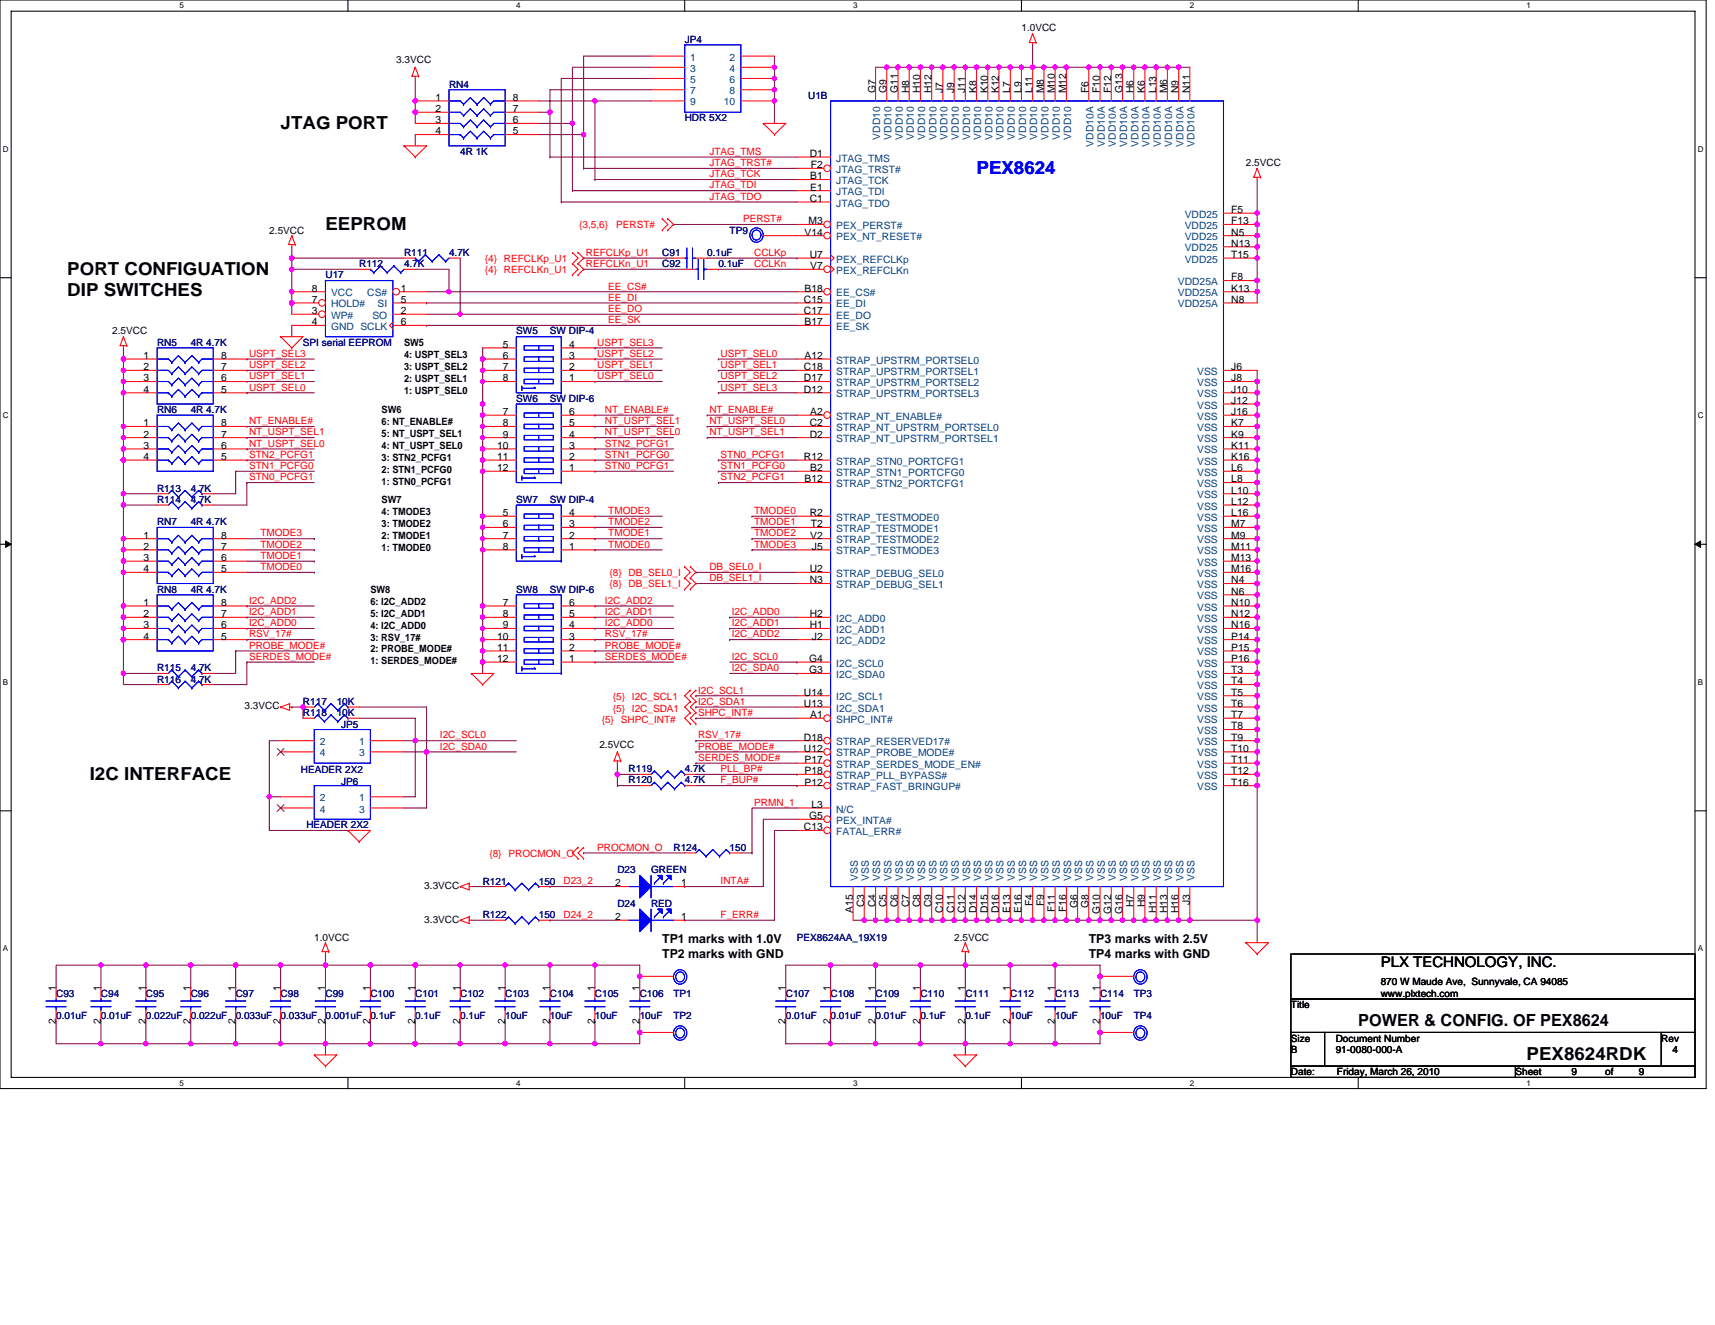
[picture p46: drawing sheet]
<svg xmlns="http://www.w3.org/2000/svg" width="279mm" height="216mm" viewBox="0 0 279 216" stroke-linecap="round" stroke-linejoin="round" font-family="sans-serif">
<defs><g id="words">
<g font-size="2.9">
<text x="45.7" y="21">JTAG PORT</text>
<text x="53" y="37.4">EEPROM</text>
<text x="11" y="44.8">PORT CONFIGUATION</text>
<text x="11" y="48.2">DIP SWITCHES</text>
<text x="14.6" y="127.1">I2C INTERFACE</text>
<text x="248.7" y="172.8">PEX8624RDK</text>
</g>
<text font-size="2.9" fill="#00f" x="159.1" y="28.3">PEX8624</text>
<text font-size="2.7" x="221.3" y="167.1">POWER &amp; CONFIG. OF PEX8624</text>
<text font-size="2.4" x="224.9" y="157.6">PLX TECHNOLOGY, INC.</text>
<g font-size="2">
<text x="107.9" y="153.6">TP1 marks with 1.0V</text>
<text x="177.4" y="153.6">TP3 marks with 2.5V</text>
<text x="107.9" y="156">TP2 marks with GND</text>
<text x="177.4" y="156">TP4 marks with GND</text>
</g>
<g font-size="1.7" fill="#004080">
<text x="112.5" y="9.9">1</text>
<text x="112.5" y="11.7">3</text>
<text x="118.9" y="9.9">2</text>
<text x="118.9" y="11.7">4</text>
<text x="112.5" y="13.5">5</text>
<text x="112.5" y="15.4">7</text>
<text x="112.5" y="17.2">9</text>
<text x="117.9" y="17.2">10</text>
<text x="118.9" y="13.5">6</text>
<text x="118.9" y="15.4">8</text>
<text x="143.4" y="22.8" transform="rotate(-90 143.4 22.8)">VDD10</text>
<text x="145.2" y="22.8" transform="rotate(-90 145.2 22.8)">VDD10</text>
<text x="147.1" y="22.8" transform="rotate(-90 147.1 22.8)">VDD10</text>
<text x="148.9" y="22.8" transform="rotate(-90 148.9 22.8)">VDD10</text>
<text x="150.7" y="22.8" transform="rotate(-90 150.7 22.8)">VDD10</text>
<text x="152.5" y="22.8" transform="rotate(-90 152.5 22.8)">VDD10</text>
<text x="154.4" y="22.8" transform="rotate(-90 154.4 22.8)">VDD10</text>
<text x="156.2" y="22.8" transform="rotate(-90 156.2 22.8)">VDD10</text>
<text x="158" y="22.8" transform="rotate(-90 158 22.8)">VDD10</text>
<text x="159.9" y="22.8" transform="rotate(-90 159.9 22.8)">VDD10</text>
<text x="161.7" y="22.8" transform="rotate(-90 161.7 22.8)">VDD10</text>
<text x="163.5" y="22.8" transform="rotate(-90 163.5 22.8)">VDD10</text>
<text x="165.4" y="22.8" transform="rotate(-90 165.4 22.8)">VDD10</text>
<text x="167.2" y="22.8" transform="rotate(-90 167.2 22.8)">VDD10</text>
<text x="169" y="22.8" transform="rotate(-90 169 22.8)">VDD10</text>
<text x="170.8" y="22.8" transform="rotate(-90 170.8 22.8)">VDD10</text>
<text x="172.7" y="22.8" transform="rotate(-90 172.7 22.8)">VDD10</text>
<text x="174.5" y="22.8" transform="rotate(-90 174.5 22.8)">VDD10</text>
<text x="178.1" y="23.9" transform="rotate(-90 178.1 23.9)">VDD10A</text>
<text x="180" y="23.9" transform="rotate(-90 180 23.9)">VDD10A</text>
<text x="181.8" y="23.9" transform="rotate(-90 181.8 23.9)">VDD10A</text>
<text x="183.6" y="23.9" transform="rotate(-90 183.6 23.9)">VDD10A</text>
<text x="185.5" y="23.9" transform="rotate(-90 185.5 23.9)">VDD10A</text>
<text x="187.3" y="23.9" transform="rotate(-90 187.3 23.9)">VDD10A</text>
<text x="189.1" y="23.9" transform="rotate(-90 189.1 23.9)">VDD10A</text>
<text x="190.9" y="23.9" transform="rotate(-90 190.9 23.9)">VDD10A</text>
<text x="192.8" y="23.9" transform="rotate(-90 192.8 23.9)">VDD10A</text>
<text x="194.6" y="23.9" transform="rotate(-90 194.6 23.9)">VDD10A</text>
<text x="136.2" y="26.3">JTAG_TMS</text>
<text x="136.2" y="28.2">JTAG_TRST#</text>
<text x="136.2" y="30">JTAG_TCK</text>
<text x="136.2" y="31.8">JTAG_TDI</text>
<text x="136.2" y="33.7">JTAG_TDO</text>
<text x="193" y="35.5">VDD25</text>
<text x="136.2" y="37.3">PEX_PERST#</text>
<text x="136.2" y="39.1">PEX_NT_RESET#</text>
<text x="193" y="37.3">VDD25</text>
<text x="193" y="39.1">VDD25</text>
<text x="193" y="41">VDD25</text>
<text x="136.2" y="42.8">PEX_REFCLKp</text>
<text x="136.2" y="44.6">PEX_REFCLKn</text>
<text x="191.9" y="46.5">VDD25A</text>
<text x="193" y="42.8">VDD25</text>
<text x="53.9" y="50.1">HOLD#</text>
<text x="53.9" y="48.3">VCC</text>
<text x="53.9" y="51.9">WP#</text>
<text x="53.9" y="53.8">GND SCLK</text>
<text x="59.8" y="48.3">CS#</text>
<text x="60.7" y="51.9">SO</text>
<text x="61.5" y="50.1">SI</text>
<text x="136.2" y="48.3">EE_CS#</text>
<text x="136.2" y="51.9">EE_DO</text>
<text x="136.2" y="50.1">EE_DI</text>
<text x="136.2" y="53.8">EE_SK</text>
<text x="191.9" y="48.3">VDD25A</text>
<text x="191.9" y="50.1">VDD25A</text>
<text x="136.2" y="59.2">STRAP_UPSTRM_PORTSEL0</text>
<text x="136.2" y="61.1">STRAP_UPSTRM_PORTSEL1</text>
<text x="136.2" y="62.9">STRAP_UPSTRM_PORTSEL2</text>
<text x="136.2" y="64.7">STRAP_UPSTRM_PORTSEL3</text>
<text x="195.1" y="61.1">VSS</text>
<text x="195.1" y="62.9">VSS</text>
<text x="195.1" y="64.7">VSS</text>
<text x="136.2" y="68.4">STRAP_NT_ENABLE#</text>
<text x="136.2" y="70.2">STRAP_NT_UPSTRM_PORTSEL0</text>
<text x="195.1" y="66.6">VSS</text>
<text x="195.1" y="68.4">VSS</text>
<text x="195.1" y="70.2">VSS</text>
<text x="136.2" y="75.7">STRAP_STN0_PORTCFG1</text>
<text x="136.2" y="77.5">STRAP_STN1_PORTCFG0</text>
<text x="136.2" y="72.1">STRAP_NT_UPSTRM_PORTSEL1</text>
<text x="195.1" y="72.1">VSS</text>
<text x="195.1" y="73.9">VSS</text>
<text x="195.1" y="75.7">VSS</text>
<text x="195.1" y="77.5">VSS</text>
<text x="136.2" y="79.4">STRAP_STN2_PORTCFG1</text>
<text x="195.1" y="79.4">VSS</text>
<text x="195.1" y="81.2">VSS</text>
<text x="195.1" y="83">VSS</text>
<text x="136.2" y="84.9">STRAP_TESTMODE0</text>
<text x="136.2" y="86.7">STRAP_TESTMODE1</text>
<text x="136.2" y="88.5">STRAP_TESTMODE2</text>
<text x="195.1" y="84.9">VSS</text>
<text x="195.1" y="86.7">VSS</text>
<text x="195.1" y="88.5">VSS</text>
<text x="136.2" y="94">STRAP_DEBUG_SEL0</text>
<text x="136.2" y="95.8">STRAP_DEBUG_SEL1</text>
<text x="136.2" y="90.3">STRAP_TESTMODE3</text>
<text x="195.1" y="90.3">VSS</text>
<text x="195.1" y="92.2">VSS</text>
<text x="195.1" y="94">VSS</text>
<text x="195.1" y="95.8">VSS</text>
<text x="136.2" y="101.3">I2C_ADD0</text>
<text x="195.1" y="97.7">VSS</text>
<text x="195.1" y="99.5">VSS</text>
<text x="195.1" y="101.3">VSS</text>
<text x="136.2" y="103.1">I2C_ADD1</text>
<text x="136.2" y="105">I2C_ADD2</text>
<text x="195.1" y="103.1">VSS</text>
<text x="195.1" y="105">VSS</text>
<text x="195.1" y="106.8">VSS</text>
<text x="136.2" y="108.6">I2C_SCL0</text>
<text x="136.2" y="110.5">I2C_SDA0</text>
<text x="195.1" y="108.6">VSS</text>
<text x="195.1" y="110.5">VSS</text>
<text x="195.1" y="112.3">VSS</text>
<text x="136.2" y="114.1">I2C_SCL1</text>
<text x="136.2" y="116">I2C_SDA1</text>
<text x="136.2" y="117.8">SHPC_INT#</text>
<text x="195.1" y="114.1">VSS</text>
<text x="195.1" y="116">VSS</text>
<text x="195.1" y="117.8">VSS</text>
<text x="195.1" y="119.6">VSS</text>
<text x="52.1" y="121.4">2</text>
<text x="52.1" y="123.3">4</text>
<text x="58.5" y="121.4">1</text>
<text x="58.5" y="123.3">3</text>
<text x="136.2" y="125.1">STRAP_SERDES_MODE_EN#</text>
<text x="136.2" y="123.3">STRAP_PROBE_MODE#</text>
<text x="136.2" y="121.4">STRAP_RESERVED17#</text>
<text x="195.1" y="121.4">VSS</text>
<text x="195.1" y="123.3">VSS</text>
<text x="195.1" y="125.1">VSS</text>
<text x="52.1" y="130.6">2</text>
<text x="58.5" y="130.6">1</text>
<text x="136.2" y="126.9">STRAP_PLL_BYPASS#</text>
<text x="136.2" y="128.8">STRAP_FAST_BRINGUP#</text>
<text x="195.1" y="126.9">VSS</text>
<text x="195.1" y="128.8">VSS</text>
<text x="52.1" y="132.4">4</text>
<text x="58.5" y="132.4">3</text>
<text x="136.2" y="134.2">PEX_INTA#</text>
<text x="136.2" y="136.1">FATAL_ERR#</text>
<text x="136.2" y="132.4">N/C</text>
<text x="139.7" y="143.6" transform="rotate(-90 139.7 143.6)">VSS</text>
<text x="141.6" y="143.6" transform="rotate(-90 141.6 143.6)">VSS</text>
<text x="143.4" y="143.6" transform="rotate(-90 143.4 143.6)">VSS</text>
<text x="145.2" y="143.6" transform="rotate(-90 145.2 143.6)">VSS</text>
<text x="147.1" y="143.6" transform="rotate(-90 147.1 143.6)">VSS</text>
<text x="148.9" y="143.6" transform="rotate(-90 148.9 143.6)">VSS</text>
<text x="150.7" y="143.6" transform="rotate(-90 150.7 143.6)">VSS</text>
<text x="152.5" y="143.6" transform="rotate(-90 152.5 143.6)">VSS</text>
<text x="154.4" y="143.6" transform="rotate(-90 154.4 143.6)">VSS</text>
<text x="156.2" y="143.6" transform="rotate(-90 156.2 143.6)">VSS</text>
<text x="158" y="143.6" transform="rotate(-90 158 143.6)">VSS</text>
<text x="159.9" y="143.6" transform="rotate(-90 159.9 143.6)">VSS</text>
<text x="161.7" y="143.6" transform="rotate(-90 161.7 143.6)">VSS</text>
<text x="163.5" y="143.6" transform="rotate(-90 163.5 143.6)">VSS</text>
<text x="165.4" y="143.6" transform="rotate(-90 165.4 143.6)">VSS</text>
<text x="167.2" y="143.6" transform="rotate(-90 167.2 143.6)">VSS</text>
<text x="169" y="143.6" transform="rotate(-90 169 143.6)">VSS</text>
<text x="170.8" y="143.6" transform="rotate(-90 170.8 143.6)">VSS</text>
<text x="172.7" y="143.6" transform="rotate(-90 172.7 143.6)">VSS</text>
<text x="174.5" y="143.6" transform="rotate(-90 174.5 143.6)">VSS</text>
<text x="176.3" y="143.6" transform="rotate(-90 176.3 143.6)">VSS</text>
<text x="178.1" y="143.6" transform="rotate(-90 178.1 143.6)">VSS</text>
<text x="180" y="143.6" transform="rotate(-90 180 143.6)">VSS</text>
<text x="181.8" y="143.6" transform="rotate(-90 181.8 143.6)">VSS</text>
<text x="183.6" y="143.6" transform="rotate(-90 183.6 143.6)">VSS</text>
<text x="185.5" y="143.6" transform="rotate(-90 185.5 143.6)">VSS</text>
<text x="187.3" y="143.6" transform="rotate(-90 187.3 143.6)">VSS</text>
<text x="189.1" y="143.6" transform="rotate(-90 189.1 143.6)">VSS</text>
<text x="190.9" y="143.6" transform="rotate(-90 190.9 143.6)">VSS</text>
<text x="192.8" y="143.6" transform="rotate(-90 192.8 143.6)">VSS</text>
<text x="194.6" y="143.6" transform="rotate(-90 194.6 143.6)">VSS</text>
</g>
<g font-size="1.7">
<text x="71" y="16.4">1</text>
<text x="83.6" y="16.4">8</text>
<text x="142.6" y="15.2" transform="rotate(-90 142.6 15.2)">G7</text>
<text x="144.4" y="15.2" transform="rotate(-90 144.4 15.2)">G9</text>
<text x="146.3" y="15.2" transform="rotate(-90 146.3 15.2)">G11</text>
<text x="148.1" y="15.2" transform="rotate(-90 148.1 15.2)">H8</text>
<text x="149.9" y="15.2" transform="rotate(-90 149.9 15.2)">H10</text>
<text x="151.8" y="15.2" transform="rotate(-90 151.8 15.2)">H12</text>
<text x="153.6" y="15.2" transform="rotate(-90 153.6 15.2)">J7</text>
<text x="155.4" y="15.2" transform="rotate(-90 155.4 15.2)">J9</text>
<text x="157.2" y="15.2" transform="rotate(-90 157.2 15.2)">J11</text>
<text x="159.1" y="15.2" transform="rotate(-90 159.1 15.2)">K8</text>
<text x="160.9" y="15.2" transform="rotate(-90 160.9 15.2)">K10</text>
<text x="162.7" y="15.2" transform="rotate(-90 162.7 15.2)">K12</text>
<text x="164.6" y="15.2" transform="rotate(-90 164.6 15.2)">L7</text>
<text x="166.4" y="15.2" transform="rotate(-90 166.4 15.2)">L9</text>
<text x="168.2" y="15.2" transform="rotate(-90 168.2 15.2)">L11</text>
<text x="170.1" y="15.2" transform="rotate(-90 170.1 15.2)">M8</text>
<text x="171.9" y="15.2" transform="rotate(-90 171.9 15.2)">M10</text>
<text x="173.7" y="15.2" transform="rotate(-90 173.7 15.2)">M12</text>
<text x="177.4" y="15.2" transform="rotate(-90 177.4 15.2)">F6</text>
<text x="179.2" y="15.2" transform="rotate(-90 179.2 15.2)">F10</text>
<text x="181" y="15.2" transform="rotate(-90 181 15.2)">F12</text>
<text x="182.9" y="15.2" transform="rotate(-90 182.9 15.2)">G13</text>
<text x="184.7" y="15.2" transform="rotate(-90 184.7 15.2)">H6</text>
<text x="186.5" y="15.2" transform="rotate(-90 186.5 15.2)">K6</text>
<text x="188.3" y="15.2" transform="rotate(-90 188.3 15.2)">L13</text>
<text x="190.2" y="15.2" transform="rotate(-90 190.2 15.2)">M6</text>
<text x="192" y="15.2" transform="rotate(-90 192 15.2)">N9</text>
<text x="193.8" y="15.2" transform="rotate(-90 193.8 15.2)">N11</text>
<text x="71" y="18.3">2</text>
<text x="71" y="20.1">3</text>
<text x="71" y="21.9">4</text>
<text x="83.6" y="21.9">5</text>
<text x="83.6" y="20.1">6</text>
<text x="83.6" y="18.3">7</text>
<text x="131.9" y="25.6">D1</text>
<text x="132" y="29.2">B1</text>
<text x="132.1" y="27.4">F2</text>
<text x="131.9" y="32.9">C1</text>
<text x="132" y="31.1">E1</text>
<text x="200.6" y="34.7">F5</text>
<text x="131.1" y="38.4">V14</text>
<text x="131.7" y="36.6">M3</text>
<text x="200.6" y="36.6">F13</text>
<text x="200.6" y="38.4">N5</text>
<text x="200.6" y="40.2">N13</text>
<text x="50.8" y="47.5">8</text>
<text x="65.3" y="47.5">1</text>
<text x="131.1" y="47.5">B18</text>
<text x="131.9" y="42">U7</text>
<text x="132" y="43.9">V7</text>
<text x="200.6" y="42">T15</text>
<text x="200.6" y="45.7">F8</text>
<text x="200.6" y="47.5">K13</text>
<text x="50.8" y="49.3">7</text>
<text x="50.8" y="51.2">3</text>
<text x="50.8" y="53">4</text>
<text x="65.3" y="53">6</text>
<text x="65.3" y="51.2">2</text>
<text x="65.3" y="49.3">5</text>
<text x="131" y="51.2">C17</text>
<text x="131" y="49.3">C15</text>
<text x="131.1" y="53">B17</text>
<text x="200.6" y="49.3">N8</text>
<text x="23.4" y="58.5">1</text>
<text x="36" y="58.5">8</text>
<text x="81.9" y="58.5">6</text>
<text x="81.9" y="56.7">5</text>
<text x="92.7" y="58.5">3</text>
<text x="92.7" y="56.7">4</text>
<text x="131.1" y="58.5">A12</text>
<text x="23.4" y="60.3">2</text>
<text x="23.4" y="62.1">3</text>
<text x="23.4" y="64">4</text>
<text x="36" y="64">5</text>
<text x="36" y="62.1">6</text>
<text x="36" y="60.3">7</text>
<text x="81.9" y="62.1">8</text>
<text x="81.9" y="60.3">7</text>
<text x="92.7" y="62.1">1</text>
<text x="92.7" y="60.3">2</text>
<text x="131" y="60.3">C18</text>
<text x="131" y="62.1">D17</text>
<text x="131" y="64">D12</text>
<text x="200.6" y="60.3">J6</text>
<text x="200.6" y="62.1">J8</text>
<text x="200.6" y="64">J10</text>
<text x="200.6" y="65.8">J12</text>
<text x="23.4" y="69.5">1</text>
<text x="23.4" y="71.3">2</text>
<text x="36" y="71.3">7</text>
<text x="36" y="69.5">8</text>
<text x="81.9" y="71.3">9</text>
<text x="81.9" y="69.5">8</text>
<text x="81.9" y="67.6">7</text>
<text x="92.7" y="71.3">4</text>
<text x="92.7" y="69.5">5</text>
<text x="92.7" y="67.6">6</text>
<text x="131.9" y="69.5">C2</text>
<text x="131.9" y="71.3">D2</text>
<text x="132" y="67.6">A2</text>
<text x="200.6" y="67.6">J16</text>
<text x="200.6" y="69.5">K7</text>
<text x="200.6" y="71.3">K9</text>
<text x="23.4" y="73.1">3</text>
<text x="23.4" y="75">4</text>
<text x="36" y="75">5</text>
<text x="36" y="73.1">6</text>
<text x="81" y="76.8">12</text>
<text x="81" y="75">11</text>
<text x="81" y="73.1">10</text>
<text x="92.7" y="76.8">1</text>
<text x="92.7" y="75">2</text>
<text x="92.7" y="73.1">3</text>
<text x="131" y="75">R12</text>
<text x="132" y="76.8">B2</text>
<text x="200.6" y="73.1">K11</text>
<text x="200.6" y="75">K16</text>
<text x="200.6" y="76.8">L6</text>
<text x="131.1" y="78.6">B12</text>
<text x="200.6" y="78.6">L8</text>
<text x="200.6" y="80.4">L10</text>
<text x="200.6" y="82.3">L12</text>
<text x="23.4" y="87.8">1</text>
<text x="23.4" y="89.6">2</text>
<text x="36" y="89.6">7</text>
<text x="36" y="87.8">8</text>
<text x="81.9" y="89.6">8</text>
<text x="81.9" y="87.8">7</text>
<text x="81.9" y="85.9">6</text>
<text x="81.9" y="84.1">5</text>
<text x="92.7" y="89.6">1</text>
<text x="92.7" y="87.8">2</text>
<text x="92.7" y="85.9">3</text>
<text x="92.7" y="84.1">4</text>
<text x="131.9" y="84.1">R2</text>
<text x="132" y="87.8">V2</text>
<text x="132.1" y="85.9">T2</text>
<text x="132.3" y="89.6">J5</text>
<text x="200.6" y="84.1">L16</text>
<text x="200.6" y="85.9">M7</text>
<text x="200.6" y="87.8">M9</text>
<text x="200.6" y="89.6">M11</text>
<text x="23.4" y="91.4">3</text>
<text x="23.4" y="93.2">4</text>
<text x="36" y="93.2">5</text>
<text x="36" y="91.4">6</text>
<text x="131.9" y="93.2">U2</text>
<text x="131.9" y="95.1">N3</text>
<text x="200.6" y="91.4">M13</text>
<text x="200.6" y="93.2">M16</text>
<text x="200.6" y="95.1">N4</text>
<text x="23.4" y="98.7">1</text>
<text x="23.4" y="100.6">2</text>
<text x="36" y="100.6">7</text>
<text x="36" y="98.7">8</text>
<text x="81.9" y="100.6">8</text>
<text x="81.9" y="98.7">7</text>
<text x="92.7" y="100.6">5</text>
<text x="92.7" y="98.7">6</text>
<text x="131.9" y="100.6">H2</text>
<text x="200.6" y="96.9">N6</text>
<text x="200.6" y="98.7">N10</text>
<text x="200.6" y="100.6">N12</text>
<text x="23.4" y="102.4">3</text>
<text x="23.4" y="104.2">4</text>
<text x="36" y="104.2">5</text>
<text x="36" y="102.4">6</text>
<text x="81" y="107.9">12</text>
<text x="81" y="106">11</text>
<text x="81" y="104.2">10</text>
<text x="81.9" y="102.4">9</text>
<text x="92.7" y="107.9">1</text>
<text x="92.7" y="106">2</text>
<text x="92.7" y="104.2">3</text>
<text x="92.7" y="102.4">4</text>
<text x="131.8" y="107.9">G4</text>
<text x="131.9" y="102.4">H1</text>
<text x="132.3" y="104.2">J2</text>
<text x="200.6" y="102.4">N16</text>
<text x="200.6" y="104.2">P14</text>
<text x="200.6" y="106">P15</text>
<text x="200.6" y="107.9">P16</text>
<text x="131" y="113.3">U14</text>
<text x="131.8" y="109.7">G3</text>
<text x="200.6" y="109.7">T3</text>
<text x="200.6" y="111.5">T4</text>
<text x="200.6" y="113.3">T5</text>
<text x="131" y="115.2">U13</text>
<text x="132" y="117">A1</text>
<text x="200.6" y="115.2">T6</text>
<text x="200.6" y="117">T7</text>
<text x="200.6" y="118.9">T8</text>
<text x="131" y="122.5">U12</text>
<text x="131" y="120.7">D18</text>
<text x="131.1" y="124.3">P17</text>
<text x="200.6" y="120.7">T9</text>
<text x="200.6" y="122.5">T10</text>
<text x="200.6" y="124.3">T11</text>
<text x="131.1" y="126.2">P18</text>
<text x="131.1" y="128">P12</text>
<text x="132.2" y="131.6">L3</text>
<text x="200.6" y="126.2">T12</text>
<text x="200.6" y="128">T16</text>
<text x="131" y="135.3">C13</text>
<text x="131.8" y="133.5">G5</text>
<text x="100.2" y="149.9">2</text>
<text x="100.2" y="144.4">2</text>
<text x="111" y="149.9">1</text>
<text x="111" y="144.4">1</text>
<text x="139" y="148.7" transform="rotate(-90 139 148.7)">A15</text>
<text x="140.8" y="147.9" transform="rotate(-90 140.8 147.9)">C3</text>
<text x="142.6" y="147.9" transform="rotate(-90 142.6 147.9)">C4</text>
<text x="144.4" y="147.9" transform="rotate(-90 144.4 147.9)">C5</text>
<text x="146.3" y="147.9" transform="rotate(-90 146.3 147.9)">C6</text>
<text x="148.1" y="147.9" transform="rotate(-90 148.1 147.9)">C7</text>
<text x="149.9" y="147.9" transform="rotate(-90 149.9 147.9)">C8</text>
<text x="151.8" y="147.9" transform="rotate(-90 151.8 147.9)">C9</text>
<text x="153.6" y="148.8" transform="rotate(-90 153.6 148.8)">C10</text>
<text x="155.4" y="148.8" transform="rotate(-90 155.4 148.8)">C11</text>
<text x="157.2" y="148.8" transform="rotate(-90 157.2 148.8)">C12</text>
<text x="159.1" y="148.8" transform="rotate(-90 159.1 148.8)">D14</text>
<text x="160.9" y="148.8" transform="rotate(-90 160.9 148.8)">D15</text>
<text x="162.7" y="148.8" transform="rotate(-90 162.7 148.8)">D16</text>
<text x="164.6" y="148.7" transform="rotate(-90 164.6 148.7)">E13</text>
<text x="166.4" y="148.7" transform="rotate(-90 166.4 148.7)">E16</text>
<text x="168.2" y="147.7" transform="rotate(-90 168.2 147.7)">F4</text>
<text x="170.1" y="147.7" transform="rotate(-90 170.1 147.7)">F9</text>
<text x="171.9" y="148.6" transform="rotate(-90 171.9 148.6)">F11</text>
<text x="173.7" y="148.6" transform="rotate(-90 173.7 148.6)">F16</text>
<text x="175.5" y="148" transform="rotate(-90 175.5 148)">G6</text>
<text x="177.4" y="148" transform="rotate(-90 177.4 148)">G8</text>
<text x="179.2" y="148.9" transform="rotate(-90 179.2 148.9)">G10</text>
<text x="181" y="148.9" transform="rotate(-90 181 148.9)">G12</text>
<text x="182.9" y="148.9" transform="rotate(-90 182.9 148.9)">G16</text>
<text x="184.7" y="147.9" transform="rotate(-90 184.7 147.9)">H7</text>
<text x="186.5" y="147.9" transform="rotate(-90 186.5 147.9)">H9</text>
<text x="188.3" y="148.8" transform="rotate(-90 188.3 148.8)">H11</text>
<text x="190.2" y="148.8" transform="rotate(-90 190.2 148.8)">H13</text>
<text x="192" y="148.8" transform="rotate(-90 192 148.8)">H16</text>
<text x="193.8" y="147.5" transform="rotate(-90 193.8 147.5)">J3</text>
<text x="9.1" y="161.5" transform="rotate(-90 9.1 161.5)">1</text>
<text x="16.4" y="161.5" transform="rotate(-90 16.4 161.5)">1</text>
<text x="23.7" y="161.5" transform="rotate(-90 23.7 161.5)">1</text>
<text x="31.1" y="161.5" transform="rotate(-90 31.1 161.5)">1</text>
<text x="38.4" y="161.5" transform="rotate(-90 38.4 161.5)">1</text>
<text x="45.7" y="161.5" transform="rotate(-90 45.7 161.5)">1</text>
<text x="53" y="161.5" transform="rotate(-90 53 161.5)">1</text>
<text x="60.3" y="161.5" transform="rotate(-90 60.3 161.5)">1</text>
<text x="67.6" y="161.5" transform="rotate(-90 67.6 161.5)">1</text>
<text x="75" y="161.5" transform="rotate(-90 75 161.5)">1</text>
<text x="82.3" y="161.5" transform="rotate(-90 82.3 161.5)">1</text>
<text x="89.6" y="161.5" transform="rotate(-90 89.6 161.5)">1</text>
<text x="96.9" y="161.5" transform="rotate(-90 96.9 161.5)">1</text>
<text x="104.2" y="161.5" transform="rotate(-90 104.2 161.5)">1</text>
<text x="128" y="161.5" transform="rotate(-90 128 161.5)">1</text>
<text x="135.3" y="161.5" transform="rotate(-90 135.3 161.5)">1</text>
<text x="142.6" y="161.5" transform="rotate(-90 142.6 161.5)">1</text>
<text x="149.9" y="161.5" transform="rotate(-90 149.9 161.5)">1</text>
<text x="157.2" y="161.5" transform="rotate(-90 157.2 161.5)">1</text>
<text x="164.6" y="161.5" transform="rotate(-90 164.6 161.5)">1</text>
<text x="171.9" y="161.5" transform="rotate(-90 171.9 161.5)">1</text>
<text x="179.2" y="161.5" transform="rotate(-90 179.2 161.5)">1</text>
<text x="9.1" y="166.8" transform="rotate(-90 9.1 166.8)">2</text>
<text x="16.4" y="166.8" transform="rotate(-90 16.4 166.8)">2</text>
<text x="23.7" y="166.8" transform="rotate(-90 23.7 166.8)">2</text>
<text x="31.1" y="166.8" transform="rotate(-90 31.1 166.8)">2</text>
<text x="38.4" y="166.8" transform="rotate(-90 38.4 166.8)">2</text>
<text x="45.7" y="166.8" transform="rotate(-90 45.7 166.8)">2</text>
<text x="53" y="166.8" transform="rotate(-90 53 166.8)">2</text>
<text x="60.3" y="166.8" transform="rotate(-90 60.3 166.8)">2</text>
<text x="67.6" y="166.8" transform="rotate(-90 67.6 166.8)">2</text>
<text x="75" y="166.8" transform="rotate(-90 75 166.8)">2</text>
<text x="82.3" y="166.8" transform="rotate(-90 82.3 166.8)">2</text>
<text x="89.6" y="166.8" transform="rotate(-90 89.6 166.8)">2</text>
<text x="96.9" y="166.8" transform="rotate(-90 96.9 166.8)">2</text>
<text x="104.2" y="166.8" transform="rotate(-90 104.2 166.8)">2</text>
<text x="128" y="166.8" transform="rotate(-90 128 166.8)">2</text>
<text x="135.3" y="166.8" transform="rotate(-90 135.3 166.8)">2</text>
<text x="142.6" y="166.8" transform="rotate(-90 142.6 166.8)">2</text>
<text x="149.9" y="166.8" transform="rotate(-90 149.9 166.8)">2</text>
<text x="157.2" y="166.8" transform="rotate(-90 157.2 166.8)">2</text>
<text x="164.6" y="166.8" transform="rotate(-90 164.6 166.8)">2</text>
<text x="171.9" y="166.8" transform="rotate(-90 171.9 166.8)">2</text>
<text x="179.2" y="166.8" transform="rotate(-90 179.2 166.8)">2</text>
</g>
<g font-size="1.6">
<text x="166.4" y="5.1">1.0VCC</text>
<text x="64.6" y="10.2">3.3VCC</text>
<text x="203" y="27.1">2.5VCC</text>
<text x="43.9" y="38.1">2.5VCC</text>
<text x="18.3" y="54.5">2.5VCC</text>
<text x="65.8" y="56.4">SW5</text>
<text x="65.8" y="58.3">4: USPT_SEL3</text>
<text x="65.8" y="60.3">3: USPT_SEL2</text>
<text x="65.8" y="62.2">2: USPT_SEL1</text>
<text x="65.8" y="64.2">1: USPT_SEL0</text>
<text x="62.2" y="67.3">SW6</text>
<text x="62.2" y="69.3">6: NT_ENABLE#</text>
<text x="62.2" y="71.2">5: NT_USPT_SEL1</text>
<text x="62.2" y="73.2">4: NT_USPT_SEL0</text>
<text x="62.2" y="75.1">3: STN2_PCFG1</text>
<text x="62.2" y="77.1">2: STN1_PCFG0</text>
<text x="62.2" y="79">1: STN0_PCFG1</text>
<text x="62.2" y="82">SW7</text>
<text x="62.2" y="83.9">4: TMODE3</text>
<text x="62.2" y="85.9">3: TMODE2</text>
<text x="62.2" y="87.8">2: TMODE1</text>
<text x="62.2" y="89.7">1: TMODE0</text>
<text x="60.3" y="96.6">SW8</text>
<text x="60.3" y="98.5">6: I2C_ADD2</text>
<text x="60.3" y="100.5">5: I2C_ADD1</text>
<text x="60.3" y="102.4">4: I2C_ADD0</text>
<text x="60.3" y="104.4">3: RSV_17#</text>
<text x="60.3" y="106.3">2: PROBE_MODE#</text>
<text x="60.3" y="108.3">1: SERDES_MODE#</text>
<text x="39.9" y="115.6">3.3VCC</text>
<text x="97.6" y="121.8">2.5VCC</text>
<text x="69.1" y="144.8">3.3VCC</text>
<text x="51.2" y="153.3">1.0VCC</text>
<text x="69.1" y="150.3">3.3VCC</text>
<text x="155.4" y="153.3">2.5VCC</text>
<text x="224.9" y="160.6">870 W Maude Ave, Sunnyvale, CA 94085</text>
<text x="210.3" y="164.2">Title</text>
<text x="224.9" y="162.4">www.plxtech.com</text>
<text x="210.3" y="171.6">B</text>
<text x="210.3" y="169.7">Size</text>
<text x="217.6" y="169.7">Document Number</text>
<text x="217.6" y="171.6">91-0080-000-A</text>
<text x="270.7" y="169.7">Rev</text>
<text x="272.5" y="171.6">4</text>
<text x="210.3" y="175.2">Date:</text>
<text x="217.8" y="175.2">Friday, March 26, 2010</text>
<text x="246.9" y="175.2">Sheet</text>
<text x="256" y="175.2">9</text>
<text x="261.5" y="175.2">of</text>
<text x="267" y="175.2">9</text>
</g>
<g font-size="1.6" fill="#000080">
<text x="111.5" y="7">JP4</text>
<text x="73.2" y="14.3">RN4</text>
<text x="131.7" y="16.1">U1B</text>
<text x="111.5" y="19.8">HDR 5X2</text>
<text x="75" y="25.3">4R 1K</text>
<text x="65.8" y="41.7">R111</text>
<text x="73.2" y="41.7">4.7K</text>
<text x="107.9" y="41.7">C91</text>
<text x="115.2" y="41.7">0.1uF</text>
<text x="118.9" y="38.1">TP9</text>
<text x="53" y="45.4">U17</text>
<text x="58.5" y="43.5">R112</text>
<text x="65.8" y="43.5">4.7K</text>
<text x="107.9" y="43.5">C92</text>
<text x="117" y="43.5">0.1uF</text>
<text x="25.6" y="56.3">RN5</text>
<text x="31.1" y="56.3">4R 4.7K</text>
<text x="49.4" y="56.3">SPI serial EEPROM</text>
<text x="84.1" y="54.5">SW5</text>
<text x="89.6" y="54.5">SW DIP-4</text>
<text x="84.1" y="65.5">SW6</text>
<text x="89.6" y="65.5">SW DIP-6</text>
<text x="25.6" y="67.3">RN6</text>
<text x="31.1" y="67.3">4R 4.7K</text>
<text x="25.6" y="80.1">R113</text>
<text x="25.6" y="81.9">R114</text>
<text x="31.1" y="80.1">4.7K</text>
<text x="31.1" y="81.9">4.7K</text>
<text x="84.1" y="81.9">SW7</text>
<text x="89.6" y="81.9">SW DIP-4</text>
<text x="25.6" y="85.6">RN7</text>
<text x="31.1" y="85.6">4R 4.7K</text>
<text x="25.6" y="96.6">RN8</text>
<text x="31.1" y="96.6">4R 4.7K</text>
<text x="84.1" y="96.6">SW8</text>
<text x="89.6" y="96.6">SW DIP-6</text>
<text x="25.6" y="111.2">R116</text>
<text x="25.6" y="109.4">R115</text>
<text x="31.1" y="111.2">4.7K</text>
<text x="31.1" y="109.4">4.7K</text>
<text x="49.4" y="116.7">R118</text>
<text x="49.4" y="114.9">R117</text>
<text x="54.9" y="116.7">10K</text>
<text x="54.9" y="114.9">10K</text>
<text x="55.6" y="118.7">JP5</text>
<text x="102.4" y="125.8">R119</text>
<text x="111.5" y="125.8">4.7K</text>
<text x="49" y="126">HEADER 2X2</text>
<text x="55.6" y="127.8">JP6</text>
<text x="102.4" y="127.7">R120</text>
<text x="111.5" y="127.7">4.7K</text>
<text x="49.9" y="135">HEADER 2X2</text>
<text x="100.6" y="142.3">D23</text>
<text x="106.1" y="142.3">GREEN</text>
<text x="109.7" y="138.6">R124</text>
<text x="118.9" y="138.6">150</text>
<text x="78.6" y="144.1">R121</text>
<text x="78.6" y="149.6">R122</text>
<text x="87.8" y="144.1">150</text>
<text x="87.8" y="149.6">150</text>
<text x="100.6" y="147.8">D24</text>
<text x="106.1" y="147.8">RED</text>
<text x="129.8" y="153.3">PEX8624AA_19X19</text>
<text x="9.1" y="162.4">C93</text>
<text x="9.1" y="166.1">0.01uF</text>
<text x="16.4" y="162.4">C94</text>
<text x="16.4" y="166.1">0.01uF</text>
<text x="23.8" y="162.4">C95</text>
<text x="23.8" y="166.1">0.022uF</text>
<text x="31.1" y="162.4">C96</text>
<text x="31.1" y="166.1">0.022uF</text>
<text x="38.4" y="162.4">C97</text>
<text x="38.4" y="166.1">0.033uF</text>
<text x="45.7" y="162.4">C98</text>
<text x="45.7" y="166.1">0.033uF</text>
<text x="53" y="162.4">C99</text>
<text x="53" y="166.1">0.001uF</text>
<text x="60.3" y="162.4">C100</text>
<text x="60.3" y="166.1">0.1uF</text>
<text x="67.6" y="162.4">C101</text>
<text x="67.6" y="166.1">0.1uF</text>
<text x="75" y="162.4">C102</text>
<text x="75" y="166.1">0.1uF</text>
<text x="82.3" y="162.4">C103</text>
<text x="82.3" y="166.1">10uF</text>
<text x="89.6" y="162.4">C104</text>
<text x="89.6" y="166.1">10uF</text>
<text x="96.9" y="162.4">C105</text>
<text x="96.9" y="166.1">10uF</text>
<text x="104.2" y="162.4">C106</text>
<text x="104.2" y="166.1">10uF</text>
<text x="109.7" y="166.1">TP2</text>
<text x="109.7" y="162.4">TP1</text>
<text x="128" y="162.4">C107</text>
<text x="128" y="166.1">0.01uF</text>
<text x="135.3" y="162.4">C108</text>
<text x="135.3" y="166.1">0.01uF</text>
<text x="142.6" y="162.4">C109</text>
<text x="142.6" y="166.1">0.01uF</text>
<text x="149.9" y="162.4">C110</text>
<text x="149.9" y="166.1">0.1uF</text>
<text x="157.3" y="162.4">C111</text>
<text x="157.3" y="166.1">0.1uF</text>
<text x="164.6" y="162.4">C112</text>
<text x="164.6" y="166.1">10uF</text>
<text x="171.9" y="162.4">C113</text>
<text x="171.9" y="166.1">10uF</text>
<text x="179.2" y="162.4">C114</text>
<text x="179.2" y="166.1">10uF</text>
<text x="184.7" y="166.1">TP4</text>
<text x="184.7" y="162.4">TP3</text>
</g>
<g font-size="1.6" fill="#f00">
<text x="115.6" y="25.2">JTAG_TMS</text>
<text x="115.6" y="27.1">JTAG_TRST#</text>
<text x="115.6" y="28.9">JTAG_TCK</text>
<text x="115.6" y="32.6">JTAG_TDO</text>
<text x="115.6" y="30.7">JTAG_TDI</text>
<text x="94.4" y="37.1">{3,5,6}</text>
<text x="95.4" y="41.7">REFCLKp_U1</text>
<text x="100.4" y="37.1">PERST#</text>
<text x="121.1" y="36.2">PERST#</text>
<text x="122.9" y="41.7">CCLKp</text>
<text x="79" y="42.6">{4} REFCLKp_U1</text>
<text x="79" y="44.4">{4} REFCLKn_U1</text>
<text x="95.4" y="43.5">REFCLKn_U1</text>
<text x="99.1" y="47.2">EE_CS#</text>
<text x="122.9" y="43.5">CCLKn</text>
<text x="99.1" y="49">EE_DI</text>
<text x="99.1" y="50.8">EE_DO</text>
<text x="99.1" y="52.7">EE_SK</text>
<text x="40.6" y="58.1">USPT_SEL3</text>
<text x="40.6" y="60">USPT_SEL2</text>
<text x="97.3" y="60">USPT_SEL1</text>
<text x="97.3" y="58.1">USPT_SEL2</text>
<text x="97.3" y="56.3">USPT_SEL3</text>
<text x="117.4" y="58.1">USPT_SEL0</text>
<text x="117.4" y="60">USPT_SEL1</text>
<text x="40.6" y="61.8">USPT_SEL1</text>
<text x="40.6" y="63.6">USPT_SEL0</text>
<text x="97.3" y="61.8">USPT_SEL0</text>
<text x="117.4" y="61.8">USPT_SEL2</text>
<text x="117.4" y="63.6">USPT_SEL3</text>
<text x="40.6" y="69.1">NT_ENABLE#</text>
<text x="40.6" y="71">NT_USPT_SEL1</text>
<text x="98.6" y="69.1">NT_USPT_SEL1</text>
<text x="98.6" y="67.3">NT_ENABLE#</text>
<text x="98.6" y="71">NT_USPT_SEL0</text>
<text x="115.6" y="69.1">NT_USPT_SEL0</text>
<text x="115.6" y="71">NT_USPT_SEL1</text>
<text x="115.6" y="67.3">NT_ENABLE#</text>
<text x="40.6" y="74.6">STN2_PCFG1</text>
<text x="40.6" y="72.8">NT_USPT_SEL0</text>
<text x="40.6" y="76.4">STN1_PCFG0</text>
<text x="98.6" y="72.8">STN2_PCFG1</text>
<text x="98.6" y="76.4">STN0_PCFG1</text>
<text x="98.6" y="74.6">STN1_PCFG0</text>
<text x="117.4" y="74.6">STN0_PCFG1</text>
<text x="117.4" y="76.4">STN1_PCFG0</text>
<text x="40.6" y="78.3">STN0_PCFG1</text>
<text x="99.1" y="83.8">TMODE3</text>
<text x="117.4" y="78.3">STN2_PCFG1</text>
<text x="122.9" y="83.8">TMODE0</text>
<text x="42.4" y="87.4">TMODE3</text>
<text x="42.4" y="89.2">TMODE2</text>
<text x="99.1" y="85.6">TMODE2</text>
<text x="99.1" y="87.4">TMODE1</text>
<text x="99.1" y="89.2">TMODE0</text>
<text x="122.9" y="85.6">TMODE1</text>
<text x="122.9" y="87.4">TMODE2</text>
<text x="122.9" y="89.2">TMODE3</text>
<text x="42.4" y="91.1">TMODE1</text>
<text x="42.4" y="92.9">TMODE0</text>
<text x="99.3" y="93.8">{8} DB_SEL0_I</text>
<text x="99.3" y="95.7">{8} DB_SEL1_I</text>
<text x="115.6" y="92.9">DB_SEL0_I</text>
<text x="115.6" y="94.7">DB_SEL1_I</text>
<text x="40.6" y="98.4">I2C_ADD2</text>
<text x="40.6" y="100.2">I2C_ADD1</text>
<text x="98.6" y="100.2">I2C_ADD1</text>
<text x="98.6" y="98.4">I2C_ADD2</text>
<text x="119.2" y="100.2">I2C_ADD0</text>
<text x="40.6" y="103.9">RSV_17#</text>
<text x="40.6" y="102">I2C_ADD0</text>
<text x="40.6" y="107.5">SERDES_MODE#</text>
<text x="40.6" y="105.7">PROBE_MODE#</text>
<text x="98.6" y="103.9">RSV_17#</text>
<text x="98.6" y="107.5">SERDES_MODE#</text>
<text x="98.6" y="102">I2C_ADD0</text>
<text x="98.6" y="105.7">PROBE_MODE#</text>
<text x="119.2" y="103.9">I2C_ADD2</text>
<text x="119.2" y="102">I2C_ADD1</text>
<text x="119.2" y="107.5">I2C_SCL0</text>
<text x="113.7" y="113">I2C_SCL1</text>
<text x="119.2" y="109.4">I2C_SDA0</text>
<text x="98" y="117.8">{5} SHPC_INT#</text>
<text x="99.8" y="114.1">{5} I2C_SCL1</text>
<text x="99.8" y="116">{5} I2C_SDA1</text>
<text x="113.7" y="116.7">SHPC_INT#</text>
<text x="113.7" y="114.9">I2C_SDA1</text>
<text x="71.7" y="120.3">I2C_SCL0</text>
<text x="71.7" y="122.2">I2C_SDA0</text>
<text x="113.7" y="120.3">RSV_17#</text>
<text x="113.7" y="122.2">PROBE_MODE#</text>
<text x="113.7" y="124">SERDES_MODE#</text>
<text x="117.4" y="125.8">PLL_BP#</text>
<text x="117.4" y="127.7">F_BUP#</text>
<text x="122.9" y="131.3">PRMN_1</text>
<text x="79.7" y="139.7">{8} PROCMON_O</text>
<text x="97.3" y="138.6">PROCMON_O</text>
<text x="91.8" y="149.6">D24_2</text>
<text x="91.8" y="144.1">D23_2</text>
<text x="117.4" y="144.1">INTA#</text>
<text x="117.4" y="149.6">F_ERR#</text>
</g>
<g font-size="1.3">
<text x="29.3" y="1.4">5</text>
<text x="84.1" y="1.4">4</text>
<text x="139" y="1.4">3</text>
<text x="193.8" y="1.4">2</text>
<text x="248.7" y="1.4">1</text>
<text x=".5" y="24.7">D</text>
<text x="276.6" y="24.7">D</text>
<text x=".5" y="68.2">C</text>
<text x="276.6" y="68.2">C</text>
<text x=".5" y="111.6">B</text>
<text x="276.6" y="111.6">B</text>
<text x=".5" y="155">A</text>
<text x="276.6" y="155">A</text>
<text x="29.3" y="176.9">5</text>
<text x="84.1" y="176.9">4</text>
<text x="139" y="176.9">3</text>
<text x="193.8" y="176.9">2</text>
<text x="248.7" y="176.9">1</text>
</g>
</g></defs>
<path d="M0 0h278v177.4h-278zM1.8 1.8h274.3v173.8h-274.3z" fill="none" stroke="#000" stroke-width=".17"/>
<g fill="#fff">
<path d="M29.3 .2h.7v1.5h-.7z"/>
<path d="M29.3 175.7h.7v1.5h-.7z"/>
</g>
<path d="M56.7 0v1.8M56.7 175.6v1.8" fill="none" stroke="#000" stroke-width=".17"/>
<g fill="#fff">
<path d="M84.1 .2h.7v1.5h-.7z"/>
<path d="M84.1 175.7h.7v1.5h-.7z"/>
</g>
<path d="M111.5 0v1.8M111.5 175.6v1.8" fill="none" stroke="#000" stroke-width=".17"/>
<g fill="#fff">
<path d="M139 .2h.7v1.5h-.7z"/>
<path d="M139 175.7h.7v1.5h-.7z"/>
</g>
<path d="M166.4 0v1.8M166.4 175.6v1.8" fill="none" stroke="#000" stroke-width=".17"/>
<g fill="#fff">
<path d="M193.8 .2h.8v1.5h-.8z"/>
<path d="M193.8 175.7h.8v1.5h-.8z"/>
</g>
<path d="M221.3 0v1.8M221.3 175.6v1.8" fill="none" stroke="#000" stroke-width=".17"/>
<g fill="#fff">
<path d="M248.7 .2h.7v1.5h-.7z"/>
<path d="M248.7 175.7h.7v1.5h-.7z"/>
<path d="M.5 23.5h.9v1.5h-.9z"/>
<path d="M276.6 23.5h1v1.5h-1z"/>
<path d="M.5 67h.9v1.4h-.9z"/>
<path d="M276.6 67h1v1.4h-1z"/>
</g>
<path d="M0 45.3h1.8M276.1 45.3h1.9" fill="none" stroke="#000" stroke-width=".17"/>
<g fill="#fff">
<path d="M.5 110.4h.8v1.5h-.8z"/>
<path d="M276.6 110.4h.9v1.5h-.9z"/>
</g>
<path d="M0 88.7h1.8M276.1 88.7h1.9" fill="none" stroke="#000" stroke-width=".17"/>
<path d="M.9 88.2l.9 .5-.9 .5zM276.1 88.7l1-.5v1z" fill="#000" stroke="#000" stroke-width=".16"/>
<g fill="#fff">
<path d="M.5 153.8h.8v1.5h-.8z"/>
<path d="M276.6 153.8h.9v1.5h-.9z"/>
</g>
<path d="M0 132.1h1.8M276.1 132.1h1.9M210.3 155.4h65.8v7.4h-65.8zM210.3 162.8h65.8v5.4h-65.8zM210.3 168.2h5.5v5.5h-5.5zM210.3 173.7h36.6v1.9h-36.6zM215.8 168.2h54.9v5.5h-54.9zM246.9 173.7h29.2v1.9h-29.2zM270.7 168.2h5.4v5.5h-5.4z" fill="none" stroke="#000" stroke-width=".17"/>
<g fill="none" stroke="#800040" stroke-width=".17">
<path d="M67.6 16.4h.1M67.6 18.3h.1M67.6 12.8v3.6M67.6 16.4v3.7M87.8 16.4h9.1M87.8 18.3h1.8M89.6 18.3h.1M89.6 18.3v7.3M96.9 16.4h9.2M96.9 16.4h.1M96.9 16.4v12.9M106.1 14.6h-16.5v3.7"/>
<path d="M106.1 9.1h-11v12.8M106.1 11h-12.8v9.1M106.1 12.8h-14.7v20.1M126.2 9.1v1.9M126.2 12.8h.1M126.2 16.4h.1M126.2 11h.1M126.2 14.6h.1M126.2 11v9.1M142.6 11h49.4M144.5 11h.1M146.3 11h.1"/>
<path d="M148.1 11h.1M149.9 11h.1M151.8 11h.1M153.6 11h.1M155.4 11h.1M157.3 11h.1M159.1 11h.1M160.9 11h.1M162.8 11h.1M164.6 11h.1M166.4 11h.1M168.2 11h.1"/>
<path d="M168.2 7.3v3.7M170.1 11h.1M171.9 11h.1M173.7 11h.1M177.4 11h.1M179.2 11h.1M181 11h.1M182.9 11h.1M184.7 11h.1M186.5 11h.1M188.4 11h.1M190.2 11h.1"/>
<path d="M192 11h1.8M192 11h.1M67.6 21.9v1.9M87.8 21.9h7.3M87.8 20.1h5.5M89.6 25.6h.1M89.6 25.6h40.2M91.4 32.9h.1M91.4 32.9h38.4M93.3 31.1h.1M93.3 20.1h.1M93.3 31.1h36.5"/>
<path d="M93.3 20.1v11M95.1 27.4h.1M95.1 21.9h.1M95.1 27.4h34.7M95.1 21.9v5.5M96.9 29.3h.1M96.9 29.3h32.9M109.7 36.6h.1M109.7 36.6h20.1M204.8 34.7h.1M204.8 29.3v5.4M204.8 38.4h.1"/>
<path d="M204.8 36.6h.1M204.8 34.7v14.7M20.1 58.5v12.8M20.1 58.5h.1M20.1 56.7v1.8M40.2 58.5h.1M40.2 58.5h11M47.5 53v1.9M47.5 49.4h.1M47.5 43.9h11M47.5 43.9h.1M47.5 47.5h.1"/>
<path d="M47.5 42.1h.1M47.5 40.2v1.9h18.3M47.5 42.1v9.1M67.6 43.9h5.6v3.6M69.5 49.4h.1M69.5 53h.1M69.5 47.5h3.7M69.5 51.2h5.5M69.5 49.4h60.3M69.5 53h60.3M73.2 47.5h.1M73.2 47.5h56.6"/>
<path d="M75 51.2h.1M75 42.1v9.1M75 51.2h54.8M78.6 56.7h.1M78.6 58.5h.1M78.6 56.7v12.8M95.1 42.1h.1M95.1 43.9h.1M95.1 42.1h14.6M95.1 43.9h16.4M96.9 58.5h.1M96.9 56.7h.1"/>
<path d="M96.9 58.5h11M96.9 56.7h11M115.2 42.1h14.6M117 43.9h.1M117 58.5h.1M117 43.9h12.8M117 58.5h12.8M129.8 42.1h.1M204.8 47.5h.1M204.8 45.7h.1M204.8 42.1h.1M204.8 40.2h.1"/>
<path d="M20.1 75h.1M20.1 73.2h.1M20.1 71.3h.1M20.1 62.2h.1M20.1 60.3h.1M20.1 64h.1M20.1 71.3v18.3M38.4 76.8v3.7h-3.7M38.4 76.8h.1M38.4 76.8h12.8M40.2 78.6v3.7h-5.5M40.2 69.5h.1"/>
<path d="M40.2 75h.1M40.2 73.2h.1M40.2 78.6h.1M40.2 71.3h.1M40.2 60.3h.1M40.2 62.2h.1M40.2 64h.1M40.2 69.5h11M40.2 71.3h11M40.2 60.3h11M40.2 62.2h11M40.2 64h11"/>
<path d="M40.2 75h11M40.2 78.6h11M40.2 73.2h11M78.6 65.8h.1M78.6 76.8h.1M78.6 69.5h.1M78.6 71.3h.1M78.6 73.2h.1M78.6 75h.1M78.6 60.3h.1M78.6 62.2h.1M78.6 69.5v18.3"/>
<path d="M96.9 62.2h.1M96.9 60.3h.1M96.9 69.5h.1M96.9 73.2h.1M96.9 76.8h.1M96.9 67.6h.1M96.9 71.3h.1M96.9 75h.1M96.9 69.5h12.8M96.9 71.3h12.8M96.9 60.3h11M96.9 62.2h11"/>
<path d="M96.9 67.6h12.8M96.9 75h12.8M96.9 76.8h12.8M96.9 73.2h12.8M115.2 69.5h.1M115.2 71.3h.1M115.2 67.6h.1M115.2 69.5h14.6M115.2 71.3h14.6M115.2 67.6h14.6M117 60.3h.1M117 62.2h.1"/>
<path d="M117 64h.1M117 75h.1M117 76.8h.1M117 78.6h.1M117 60.3h12.8M117 62.2h12.8M117 64h12.8M117 75h12.8M117 76.8h12.8M117 78.6h12.8M204.8 62.2h.1M204.8 76.8h.1"/>
<path d="M204.8 75h.1M204.8 71.3h.1M204.8 73.2h.1M204.8 69.5h.1M204.8 64h.1M204.8 78.6h.1M204.8 67.6h.1M204.8 65.8h.1M204.8 60.3v67.7M20.1 91.4h.1M20.1 82.3h.1M20.1 89.6h.1"/>
<path d="M20.1 80.5h.1M20.1 80.5h5.5M20.1 82.3h5.5M20.1 89.6v11M20.1 93.3h.1M40.2 98.7h.1M40.2 93.3h11M40.2 87.8h11M40.2 89.6h11M40.2 91.4h11M40.2 98.7h11M51.2 87.8h.1"/>
<path d="M51.2 89.6h.1M51.2 91.4h.1M51.2 93.3h.1M78.6 87.8v1.8M78.6 85.9h.1M78.6 87.8h.1M78.6 98.7h.1M78.6 89.6h.1M78.6 89.6v20.1M96.9 84.1h.1M96.9 85.9h.1M96.9 87.8h.1"/>
<path d="M96.9 89.6h.1M96.9 98.7h.1M96.9 84.1h11M96.9 85.9h11M96.9 87.8h11M96.9 89.6h11M96.9 98.7h12.8M113.4 93.3h.1M113.4 95.1h.1M113.4 93.3h16.4M113.4 95.1h16.4M122.5 84.1h.1"/>
<path d="M122.5 85.9h.1M122.5 87.8h.1M122.5 89.6h.1M122.5 84.1h7.3M122.5 85.9h7.3M122.5 87.8h7.3M122.5 89.6h7.3M204.8 95.1h.1M204.8 80.5h.1M204.8 98.7h.1M204.8 89.6h.1M204.8 91.4h.1"/>
<path d="M204.8 85.9h.1M204.8 87.8h.1M204.8 84.1h.1M204.8 82.3h.1M204.8 93.3h.1M204.8 96.9h.1M20.1 104.2h.1M20.1 102.4h.1M20.1 100.6h.1M20.1 109.7h.1M20.1 109.7h5.5M20.1 100.6v10.9h5.5"/>
<path d="M38.4 106.1v3.6h-3.7M38.4 106.1h.1M38.4 106.1h12.8M40.2 107.9v3.6h-5.5M40.2 104.2h.1M40.2 102.4h.1M40.2 107.9h.1M40.2 100.6h.1M40.2 104.2h11M40.2 102.4h11M40.2 100.6h11M40.2 107.9h11"/>
<path d="M47.5 115.2h.1M47.5 115.2h1.9v1.8M58.5 117h9.1v3.7M58.5 115.2h11v7.3M78.6 106.1h.1M78.6 100.6h.1M78.6 102.4h.1M78.6 104.2h.1M96.9 100.6h.1M96.9 104.2h.1M96.9 107.9h.1M96.9 102.4h.1"/>
<path d="M96.9 106.1h.1M96.9 104.2h12.8M96.9 102.4h12.8M96.9 100.6h12.8M96.9 107.9h12.8M96.9 106.1h12.8M113.4 117h.1M113.4 113.4h.1M113.4 115.2h.1M113.4 115.2h16.4M113.4 117h16.4M113.4 113.4h16.4"/>
<path d="M118.9 104.2h.1M118.9 102.4h.1M118.9 100.6h.1M118.9 104.2h10.9M118.9 102.4h10.9M118.9 100.6h10.9M118.9 107.9h10.9M118.9 109.7h10.9M129.8 107.9h.1M129.8 109.7h.1M204.8 109.7h.1M204.8 106.1h.1"/>
<path d="M204.8 113.4h.1M204.8 104.2h.1M204.8 107.9h.1M204.8 111.5h.1M204.8 117h.1M204.8 115.2h.1M204.8 118.9h.1M204.8 102.4h.1M204.8 100.6h.1M43.9 129.8h.1M43.9 129.8h1.8M43.9 129.8v5.5h14.6"/>
<path d="M45.7 120.7h-1.8v9.1M65.8 122.5h3.7M65.8 120.7h1.8M67.6 120.7v9.1h-1.8M67.6 120.7h.1M67.6 120.7h16.5M69.5 122.5h.1M69.5 122.5v9.2h-3.7M69.5 122.5h14.6M95.1 139h.1M95.1 139h16.4M100.6 128h.1"/>
<path d="M100.6 128h3.6M100.6 124.4h.1M100.6 124.4v1.8M104.2 126.2h-3.6v1.8M113.4 120.7h.1M113.4 122.5h.1M113.4 124.4h.1M113.4 120.7h16.4M113.4 122.5h16.4M113.4 124.4h16.4M113.4 126.2h16.4M113.4 128h16.4"/>
<path d="M120.7 139h1.8M122.5 139h.1M129.8 133.5h-5.4v11h-12.9M129.8 135.3h-3.6v14.6h-14.7M129.8 131.7h-7.3v7.3M129.8 126.2h.1M129.8 128h.1M204.8 120.7h.1M204.8 126.2h.1M204.8 122.5h.1M204.8 124.4h.1M204.8 128h.1"/>
<path d="M204.8 128v21.9M16.4 157.3h-7.3v3.6M16.4 157.3h7.4M16.4 157.3h.1M16.4 157.3v3.6M23.8 157.3h7.3M23.8 157.3v3.6M31.1 157.3h7.3v3.6M31.1 157.3v3.6M38.4 157.3h7.3M45.7 157.3h.1M53 155.4v1.9"/>
<path d="M53 157.3h-7.3v3.6M53 157.3h.1M53 157.3h7.3M53 157.3v3.6M60.3 157.3h7.3M60.3 157.3h.1M60.3 157.3v3.6M67.6 157.3h7.4M67.6 157.3v3.6M75 157.3h7.3M75 157.3h.1M75 157.3v3.6"/>
<path d="M76.8 149.9h3.7M76.8 144.5h3.7M82.3 157.3h14.6M82.3 157.3v3.6M89.6 157.3h.1M89.6 149.9h.1M89.6 144.5h.1M89.6 157.3v3.6M89.6 149.9h11M89.6 144.5h11M96.9 157.3h7.3v1.8M96.9 157.3v3.6"/>
<path d="M96.9 157.3h.1M104.2 159.1h.1M104.2 159.1v1.8M111.5 144.5h.1M111.5 149.9h.1M135.3 157.3h-7.3v3.6M135.3 157.3h.1M135.3 157.3h7.3M135.3 157.3v3.6M139 149.9h65.8M140.8 149.9h.1M142.6 157.3h7.3v3.6"/>
<path d="M142.6 157.3h.1M142.6 157.3v3.6M142.6 149.9h.1M144.5 149.9h.1M146.3 149.9h.1M148.1 149.9h.1M149.9 157.3h7.4v3.6M149.9 149.9h.1M151.8 149.9h.1M153.6 149.9h.1M155.4 149.9h.1M157.3 157.3h.1"/>
<path d="M157.3 157.3h21.9v1.8M157.3 155.4v1.9M157.3 149.9h.1M159.1 149.9h.1M160.9 149.9h.1M162.8 149.9h.1M164.6 157.3h.1M164.6 157.3v3.6M164.6 149.9h.1M166.4 149.9h.1M168.2 149.9h.1M170.1 149.9h.1"/>
<path d="M171.9 157.3v3.6M171.9 157.3h.1M171.9 149.9h.1M173.7 149.9h.1M175.6 149.9h.1M177.4 149.9h.1M179.2 159.1h.1M179.2 149.9h.1M179.2 159.1v1.8M181 149.9h.1M182.9 149.9h.1M184.7 149.9h.1"/>
<path d="M186.5 149.9h.1M188.4 149.9h.1M190.2 149.9h.1M192 149.9h.1M193.8 149.9h.1M204.8 149.9v3.7M204.8 149.9h.1M9.1 166.4v3.7h7.3M16.4 170.1h.1M16.4 170.1h7.4M16.4 166.4v3.7M23.8 160.9h.1"/>
<path d="M23.8 170.1h.1M23.8 170.1h7.3M23.8 166.4v3.7M31.1 160.9h.1M31.1 170.1h.1M31.1 170.1h7.3M31.1 166.4v3.7M38.4 160.9h.1M38.4 170.1h.1M38.4 166.4v3.7M38.4 170.1h7.3M45.7 170.1h.1"/>
<path d="M45.7 170.1h7.3M45.7 166.4v3.7M53 170.1v1.8M53 166.4v3.7M53 170.1h7.3M60.3 170.1h.1M60.3 160.9h.1M60.3 170.1h7.3M60.3 166.4v3.7M67.6 170.1h.1M67.6 160.9h.1M67.6 170.1h7.4"/>
<path d="M67.6 166.4v3.7M75 160.9h.1M75 170.1h.1M75 170.1h7.3M75 166.4v3.7M82.3 160.9h.1M82.3 170.1h.1M82.3 170.1h7.3M82.3 166.4v3.7M89.6 166.4h.1M89.6 170.1h7.3M89.6 166.4v3.7"/>
<path d="M96.9 166.4h.1M96.9 166.4v3.7M104.2 168.2h.1M104.2 166.4v1.8M104.2 168.2v1.9h-7.3M128 166.4v3.7h7.3M135.3 170.1h7.3M135.3 166.4h.1M135.3 166.4v3.7M142.6 166.4h.1M142.6 170.1h7.3M142.6 166.4v3.7"/>
<path d="M149.9 170.1h7.4M149.9 166.4h.1M149.9 166.4v3.7M157.3 166.4v3.7M157.3 170.1h.1M157.3 170.1h7.3M157.3 170.1v1.8M164.6 170.1h7.3M164.6 166.4v3.7M171.9 170.1h.1M171.9 166.4v3.7M179.2 166.4v1.8"/>
<path d="M179.2 168.2h.1M179.2 168.2v1.9h-7.3"/>
</g>
<g fill="#f0f" stroke="#f0f" stroke-width=".17">
<circle cx="45.7" cy="157.3" r=".36"/>
<circle cx="45.7" cy="170.1" r=".36"/>
<circle cx="38.4" cy="157.3" r=".35"/>
<circle cx="38.4" cy="170.1" r=".35"/>
<circle cx="16.4" cy="157.3" r=".35"/>
<circle cx="23.8" cy="157.3" r=".35"/>
<circle cx="23.8" cy="170.1" r=".35"/>
<circle cx="16.4" cy="170.1" r=".35"/>
<circle cx="31.1" cy="157.3" r=".36"/>
<circle cx="31.1" cy="170.1" r=".36"/>
<circle cx="104.2" cy="168.2" r=".36"/>
<circle cx="60.3" cy="157.3" r=".35"/>
<circle cx="60.3" cy="170.1" r=".35"/>
<circle cx="53" cy="157.3" r=".35"/>
<circle cx="75" cy="157.3" r=".35"/>
<circle cx="67.7" cy="170.1" r=".36"/>
<circle cx="75" cy="170.1" r=".35"/>
<circle cx="104.2" cy="159.1" r=".36"/>
<circle cx="82.3" cy="157.3" r=".36"/>
<circle cx="82.3" cy="170.1" r=".36"/>
<circle cx="53" cy="170.1" r=".35"/>
<circle cx="67.7" cy="157.3" r=".36"/>
<circle cx="89.6" cy="157.3" r=".35"/>
<circle cx="96.9" cy="170.1" r=".35"/>
<circle cx="157.3" cy="157.3" r=".35"/>
<circle cx="164.6" cy="157.3" r=".36"/>
<circle cx="171.9" cy="170.1" r=".35"/>
<circle cx="179.2" cy="168.2" r=".36"/>
<circle cx="135.3" cy="157.3" r=".35"/>
<circle cx="135.3" cy="170.1" r=".35"/>
<circle cx="179.2" cy="159.1" r=".36"/>
<circle cx="149.9" cy="157.3" r=".36"/>
<circle cx="142.6" cy="157.3" r=".35"/>
<circle cx="149.9" cy="170.1" r=".36"/>
<circle cx="142.6" cy="170.1" r=".35"/>
<circle cx="171.9" cy="157.3" r=".35"/>
<circle cx="157.3" cy="170.1" r=".35"/>
<circle cx="164.6" cy="170.1" r=".36"/>
<circle cx="144.4" cy="11" r=".35"/>
<circle cx="177.4" cy="11" r=".36"/>
<circle cx="184.7" cy="11" r=".35"/>
<circle cx="151.8" cy="11" r=".35"/>
<circle cx="148.1" cy="11" r=".35"/>
<circle cx="190.2" cy="11" r=".35"/>
<circle cx="160.9" cy="11" r=".35"/>
<circle cx="146.3" cy="11" r=".36"/>
<circle cx="173.7" cy="11" r=".36"/>
<circle cx="182.9" cy="11" r=".36"/>
<circle cx="188.3" cy="11" r=".35"/>
<circle cx="159.1" cy="11" r=".36"/>
<circle cx="157.3" cy="11" r=".35"/>
<circle cx="186.5" cy="11" r=".36"/>
<circle cx="171.9" cy="11" r=".35"/>
<circle cx="181" cy="11" r=".35"/>
<circle cx="155.4" cy="11" r=".36"/>
<circle cx="168.2" cy="11" r=".36"/>
<circle cx="164.6" cy="11" r=".36"/>
<circle cx="170.1" cy="11" r=".35"/>
<circle cx="179.2" cy="11" r=".35"/>
<circle cx="153.6" cy="11" r=".35"/>
<circle cx="149.9" cy="11" r=".36"/>
<circle cx="192" cy="11" r=".36"/>
<circle cx="166.4" cy="11" r=".35"/>
<circle cx="162.7" cy="11" r=".35"/>
<circle cx="204.8" cy="47.5" r=".36"/>
<circle cx="204.8" cy="34.7" r=".36"/>
<circle cx="204.8" cy="45.7" r=".36"/>
<circle cx="204.8" cy="42" r=".36"/>
<circle cx="204.8" cy="38.4" r=".36"/>
<circle cx="204.8" cy="40.2" r=".36"/>
<circle cx="204.8" cy="36.6" r=".36"/>
<circle cx="204.8" cy="62.2" r=".36"/>
<circle cx="204.8" cy="120.7" r=".36"/>
<circle cx="204.8" cy="109.7" r=".36"/>
<circle cx="204.8" cy="95.1" r=".36"/>
<circle cx="204.8" cy="80.4" r=".36"/>
<circle cx="204.8" cy="76.8" r=".36"/>
<circle cx="204.8" cy="126.2" r=".36"/>
<circle cx="204.8" cy="98.7" r=".36"/>
<circle cx="204.8" cy="89.6" r=".36"/>
<circle cx="204.8" cy="75" r=".36"/>
<circle cx="204.8" cy="71.3" r=".36"/>
<circle cx="204.8" cy="91.4" r=".36"/>
<circle cx="204.8" cy="85.9" r=".36"/>
<circle cx="204.8" cy="87.8" r=".36"/>
<circle cx="204.8" cy="122.5" r=".36"/>
<circle cx="204.8" cy="106.1" r=".36"/>
<circle cx="204.8" cy="73.1" r=".36"/>
<circle cx="204.8" cy="69.5" r=".36"/>
<circle cx="204.8" cy="124.3" r=".36"/>
<circle cx="204.8" cy="84.1" r=".36"/>
<circle cx="204.8" cy="128" r=".36"/>
<circle cx="204.8" cy="113.4" r=".36"/>
<circle cx="204.8" cy="64" r=".36"/>
<circle cx="204.8" cy="104.2" r=".36"/>
<circle cx="204.8" cy="78.6" r=".36"/>
<circle cx="204.8" cy="67.6" r=".36"/>
<circle cx="204.8" cy="107.9" r=".36"/>
<circle cx="204.8" cy="82.3" r=".36"/>
<circle cx="204.8" cy="111.5" r=".36"/>
<circle cx="204.8" cy="93.2" r=".36"/>
<circle cx="204.8" cy="117" r=".36"/>
<circle cx="204.8" cy="115.2" r=".36"/>
<circle cx="204.8" cy="118.8" r=".36"/>
<circle cx="204.8" cy="102.4" r=".36"/>
<circle cx="204.8" cy="100.6" r=".36"/>
<circle cx="204.8" cy="96.9" r=".36"/>
<circle cx="204.8" cy="65.8" r=".36"/>
<circle cx="140.8" cy="149.9" r=".36"/>
<circle cx="162.7" cy="149.9" r=".36"/>
<circle cx="184.7" cy="149.9" r=".36"/>
<circle cx="175.5" cy="149.9" r=".36"/>
<circle cx="182.9" cy="149.9" r=".36"/>
<circle cx="173.7" cy="149.9" r=".36"/>
<circle cx="159.1" cy="149.9" r=".36"/>
<circle cx="188.3" cy="149.9" r=".36"/>
<circle cx="160.9" cy="149.9" r=".36"/>
<circle cx="164.6" cy="149.9" r=".36"/>
<circle cx="181" cy="149.9" r=".36"/>
<circle cx="171.9" cy="149.9" r=".36"/>
<circle cx="157.2" cy="149.9" r=".36"/>
<circle cx="151.8" cy="149.9" r=".36"/>
<circle cx="166.4" cy="149.9" r=".36"/>
<circle cx="204.8" cy="149.9" r=".36"/>
<circle cx="179.2" cy="149.9" r=".36"/>
<circle cx="170.1" cy="149.9" r=".36"/>
<circle cx="149.9" cy="149.9" r=".36"/>
<circle cx="144.4" cy="149.9" r=".36"/>
<circle cx="168.2" cy="149.9" r=".36"/>
<circle cx="155.4" cy="149.9" r=".36"/>
<circle cx="148.1" cy="149.9" r=".36"/>
<circle cx="192" cy="149.9" r=".36"/>
<circle cx="193.8" cy="149.9" r=".36"/>
<circle cx="186.5" cy="149.9" r=".36"/>
<circle cx="177.4" cy="149.9" r=".36"/>
<circle cx="142.6" cy="149.9" r=".36"/>
<circle cx="153.6" cy="149.9" r=".36"/>
<circle cx="146.3" cy="149.9" r=".36"/>
<circle cx="190.2" cy="149.9" r=".36"/>
<circle cx="67.7" cy="16.4" r=".36"/>
<circle cx="67.6" cy="18.3" r=".36"/>
<circle cx="126.2" cy="12.8" r=".36"/>
<circle cx="126.2" cy="16.4" r=".35"/>
<circle cx="126.2" cy="11" r=".35"/>
<circle cx="126.2" cy="14.6" r=".35"/>
<circle cx="95.1" cy="21.9" r=".36"/>
<circle cx="89.6" cy="18.3" r=".36"/>
<circle cx="93.2" cy="20.1" r=".35"/>
<circle cx="96.9" cy="16.4" r=".35"/>
<circle cx="73.1" cy="47.5" r=".36"/>
<circle cx="75" cy="51.2" r=".35"/>
<circle cx="47.5" cy="49.4" r=".36"/>
<circle cx="47.5" cy="47.5" r=".35"/>
<circle cx="47.5" cy="43.9" r=".35"/>
<circle cx="47.5" cy="42" r=".35"/>
<circle cx="20.1" cy="91.4" r=".36"/>
<circle cx="20.1" cy="87.8" r=".35"/>
<circle cx="20.1" cy="89.6" r=".35"/>
<circle cx="20.1" cy="75" r=".35"/>
<circle cx="20.1" cy="58.5" r=".36"/>
<circle cx="20.1" cy="73.1" r=".36"/>
<circle cx="20.1" cy="71.3" r=".35"/>
<circle cx="20.1" cy="62.2" r=".35"/>
<circle cx="20.1" cy="60.3" r=".35"/>
<circle cx="20.1" cy="82.3" r=".36"/>
<circle cx="20.1" cy="80.4" r=".35"/>
<circle cx="78.6" cy="67.6" r=".36"/>
<circle cx="78.6" cy="65.8" r=".35"/>
<circle cx="78.6" cy="84.1" r=".35"/>
<circle cx="78.6" cy="76.8" r=".36"/>
<circle cx="78.6" cy="58.5" r=".36"/>
<circle cx="78.6" cy="69.5" r=".35"/>
<circle cx="78.6" cy="71.3" r=".35"/>
<circle cx="78.6" cy="73.1" r=".36"/>
<circle cx="78.6" cy="75" r=".35"/>
<circle cx="78.6" cy="85.9" r=".36"/>
<circle cx="43.9" cy="129.8" r=".35"/>
<circle cx="49.4" cy="115.2" r=".36"/>
<circle cx="67.7" cy="120.7" r=".36"/>
<circle cx="69.5" cy="122.5" r=".36"/>
<circle cx="78.6" cy="60.3" r=".35"/>
<circle cx="20.1" cy="69.5" r=".35"/>
<circle cx="20.1" cy="64" r=".36"/>
<circle cx="78.6" cy="62.2" r=".35"/>
<circle cx="78.6" cy="87.8" r=".35"/>
<circle cx="100.6" cy="126.2" r=".36"/>
<circle cx="20.1" cy="104.2" r=".36"/>
<circle cx="20.1" cy="102.4" r=".35"/>
<circle cx="20.1" cy="100.6" r=".36"/>
<circle cx="20.1" cy="109.7" r=".36"/>
<circle cx="20.1" cy="98.7" r=".35"/>
<circle cx="20.1" cy="93.2" r=".35"/>
<circle cx="78.6" cy="107.9" r=".35"/>
<circle cx="78.6" cy="106.1" r=".35"/>
<circle cx="78.6" cy="98.7" r=".35"/>
<circle cx="78.6" cy="100.6" r=".36"/>
<circle cx="78.6" cy="102.4" r=".35"/>
<circle cx="78.6" cy="89.6" r=".35"/>
<circle cx="78.6" cy="104.2" r=".36"/>
<circle cx="89.6" cy="170.1" r=".35"/>
<circle cx="96.9" cy="157.3" r=".35"/>
</g>
<g fill="none" stroke="#f00" stroke-width=".17">
<path d="M67.6 11l-.5 1.4h1.1M67.6 12.4v.4M67.6 11h.1M67.6 11l.6 1.4M67.6 16.4h5.6M67.6 18.3h5.6M68.2 12.4h.1M82.3 16.4h5.5M82.3 18.3h5.5M168.2 5.5l-.5 1.4h1.1M168.2 6.9v.4M168.2 5.5h.1"/>
<path d="M168.2 5.5l.6 1.4M168.8 6.9h.1M47.5 38.4l-.5 1.5h1.1M47.5 39.9v.3M47.5 38.4h.1M47.5 38.4l.6 1.5M48.1 39.9h.1M65.8 23.8h3.7l-1.9 1.8M65.8 23.8h.1M65.8 23.8l1.8 1.8M67.6 25.6h.1M67.6 20.1h5.6"/>
<path d="M67.6 21.9h5.6M82.3 20.1h5.5M82.3 21.9h5.5M107.9 37.5h.1M107.9 35.6h.1M107.9 35.6l.9 1-.9 .9M108.8 35.6h.1M108.8 37.5h.1M108.8 35.6l.9 1-.9 .9M124.4 20.1h3.6l-1.8 1.8M124.4 20.1h.1M124.4 20.1l1.8 1.8"/>
<path d="M126.2 21.9h.1M204.8 27.4l-.5 1.5h1.1M204.8 28.9v.4M204.8 27.4h.1M204.8 27.4l.6 1.5M205.4 28.9h.1M20.1 54.9l-.5 1.4h1.1M20.1 56.3v.4M20.1 54.9h.1M20.1 54.9l.6 1.4M20.1 58.5h5.5M20.7 56.3h.1"/>
<path d="M34.7 58.5h5.5M45.7 54.9h3.7l-1.9 1.8M45.7 54.9h.1M45.7 54.9l1.8 1.8M47.5 56.7h.1M93.3 43h.1M93.3 41.1h.1M93.3 44.8h.1M93.3 41.1l.9 1-.9 .9M93.3 43l.9 .9-.9 .9M94.2 41.1h.1M94.2 43h.1"/>
<path d="M94.2 44.8h.1M94.2 41.1l.9 1-.9 .9M94.2 43l.9 .9-.9 .9M111.5 43.9h1.9M115.2 43.9h1.8M20.1 69.5h5.5M20.1 71.3h5.5M20.1 73.2h5.5M20.1 75h5.5M20.1 60.3h5.5M20.1 62.2h5.5M20.1 64h5.5"/>
<path d="M34.7 69.5h5.5M34.7 71.3h5.5M34.7 73.2h5.5M34.7 75h5.5M34.7 60.3h5.5M34.7 62.2h5.5M34.7 64h5.5M20.1 89.6h5.5M20.1 87.8h5.5M20.1 91.4h5.5M20.1 93.3h5.5M25.6 80.5h1.8"/>
<path d="M32.9 80.5h1.8M34.7 89.6h5.5M34.7 87.8h5.5M34.7 91.4h5.5M34.7 93.3h5.5M78.6 89.6h5.5M78.6 87.8h5.5M78.6 85.9h5.5M78.6 84.1h5.5M91.4 89.6h5.5M91.4 87.8h5.5M91.4 85.9h5.5"/>
<path d="M91.4 84.1h5.5M111.5 94.2h.1M111.5 92.4h.1M111.5 96h.1M111.5 92.4l1 .9-1 .9M111.5 94.2l1 .9-1 .9M112.5 92.4h.1M112.5 94.2h.1M112.5 96h.1M112.5 92.4l.9 .9-.9 .9M112.5 94.2l.9 .9-.9 .9M45.7 115.2h.1"/>
<path d="M47.2 114.7v1.1l-1.5-.6M47.2 115.2h.3M47.2 114.7h.1M47.2 114.7l-1.5 .5M76.8 109.7h3.7l-1.9 1.8M76.8 109.7h.1M76.8 109.7l1.8 1.8M78.6 111.5h.1M112.5 112.5h.1M112.5 114.3h.1M112.5 116.1h.1M112.5 117.9h.1"/>
<path d="M112.5 112.5l-1 .9 1 .9M112.5 114.3l-1 .9 1 .9M112.5 116.1l-1 .9 1 .9M113.4 112.5h.1M113.4 114.3h.1M113.4 116.1h.1M113.4 117.9h.1M113.4 112.5l-.9 .9 .9 .9M113.4 114.3l-.9 .9 .9 .9M113.4 116.1l-.9 .9 .9 .9M56.7 135.3h3.6l-1.8 1.9M56.7 135.3h.1"/>
<path d="M56.7 135.3l1.8 1.9M58.5 137.2h.1M94.2 138.1h.1M94.2 139.9h.1M94.2 138.1l-.9 .9 .9 .9M95.1 138.1h.1M95.1 139.9h.1M95.1 138.1l-.9 .9 .9 .9M100.6 122.5l-.6 1.5h1.1M100.6 124v.4M100.6 122.5h.1M100.6 122.5l.5 1.5"/>
<path d="M101.1 124h.1M53 153.6l-.5 1.5h1.1M53 155.1v.3M53 153.6h.1M53 153.6l.6 1.5M53.6 155.1h.1M75 149.9h.1M75 144.5h.1M76.4 149.4v1.1l-1.4-.6M76.4 149.9h.4M76.4 149.4h.1M76.4 143.9v1.1l-1.4-.5"/>
<path d="M76.4 144.5h.4M76.4 143.9h.1M76.4 149.4l-1.4 .5M76.4 143.9l-1.4 .6M80.5 144.5h1.8M87.8 144.5h1.8M100.6 149.9h1.8M109.7 149.9h1.8M157.3 153.6l-.6 1.5h1.1M157.3 155.1v.3M157.3 153.6h.1M157.3 153.6l.5 1.5"/>
<path d="M157.8 155.1h.1M203 153.6h3.7l-1.9 1.8M203 153.6h.1M203 153.6l1.8 1.8M204.8 155.4h.1M23.8 160.9v1.9M23.8 164.6v1.8M38.4 160.9v1.9M38.4 164.6v1.8M45.7 160.9v1.9M45.7 164.6v1.8M51.2 171.9h3.7l-1.9 1.8"/>
<path d="M51.2 171.9h.1M51.2 171.9l1.8 1.8M53 173.7h.1M60.3 160.9v1.9M60.3 164.6v1.8M149.9 160.9v1.9M149.9 164.6v1.8M155.4 171.9h3.7l-1.8 1.8M155.4 171.9h.1M155.4 171.9l1.9 1.8M157.3 173.7h.1M157.3 160.9v1.9"/>
<path d="M157.3 164.6v1.8M164.6 160.9v1.9M164.6 164.6v1.8M179.2 168.2h5.5"/>
</g>
<g fill="none" stroke="#00f" stroke-width=".17">
<path d="M73.2 14.6h9.1v9.2h-9.1zM73.2 16.4h1.8l.5 .6M73.2 18.3h1.8l.5 .5M75.5 17h.1M75.5 18.8h.1M75.5 17l1.1-1.1 1.1 1.1M75.5 18.8l1.1-1.1 1.1 1.1M77.7 17h.1M77.7 18.8h.1M77.7 17l1.1-1.1 1.1 1.1M77.7 18.8l1.1-1.1 1.1 1.1M79.9 17h.1"/>
<path d="M79.9 18.8h.1M82.3 16.4h-1.8l-.6 .6M82.3 18.3h-1.8l-.6 .5M135.3 16.4h64v128.1h-64zM73.2 20.1h1.8l.5 .6M73.2 21.9h1.8M75 21.9h.1M75 21.9l.5 .6M75.5 20.7h.1M75.5 22.5h.1M75.5 20.7l1.1-1.1 1.1 1.1M75.5 22.5l1.1-1.1 1.1 1.1"/>
<path d="M77.7 20.7h.1M77.7 22.5h.1M77.7 20.7l1.1-1.1 1.1 1.1M77.7 22.5l1.1-1.1 1.1 1.1M79.9 20.7h.1M79.9 22.5h.1M82.3 20.1h-1.8l-.6 .6M82.3 21.9h-1.8l-.6 .6M25.6 56.7h9.1v9.1h-9.1zM25.6 58.5h1.8l.6 .6M28 59.1h.1M28 59.1l1.1-1.1 1.1 1.1"/>
<path d="M30.2 59.1h.1M30.2 59.1l1.1-1.1 1.1 1.1M32.4 59.1h.1M34.7 58.5h-1.8l-.5 .6M113.4 43.9h.3M113.7 42.2v3.3M114.7 42.2v3.3M114.7 43.9h.1M114.7 43.9h.5M25.6 67.6h9.1v9.2h-9.1zM25.6 69.5h1.8l.6 .5M25.6 71.3h1.8l.6 .6"/>
<path d="M25.6 73.2h1.8l.6 .5M25.6 60.3h1.8l.6 .6M25.6 62.2h1.8l.6 .5M25.6 75h1.8M25.6 64h1.8M27.4 75h.1M27.4 64h.1M27.4 75l.6 .5M27.4 64l.6 .6M28 70h.1M28 71.9h.1M28 73.7h.1"/>
<path d="M28 75.5h.1M28 79.9h.1M28 60.9h.1M28 62.7h.1M28 64.6h.1M28 79.9l-.6 .6M28 70l1.1-1.1 1.1 1.1M28 71.9l1.1-1.1 1.1 1.1M28 73.7l1.1-1.1 1.1 1.1M28 75.5l1.1-1.1 1.1 1.1M28 79.9l1.1 1.1M28 60.9l1.1-1.1 1.1 1.1"/>
<path d="M28 62.7l1.1-1.1 1.1 1.1M28 64.6l1.1-1.1 1.1 1.1M30.2 70h.1M30.2 71.9h.1M30.2 73.7h.1M30.2 75.5h.1M30.2 79.9h.1M30.2 60.9h.1M30.2 62.7h.1M30.2 64.6h.1M30.2 70l1.1-1.1 1.1 1.1M30.2 71.9l1.1-1.1 1.1 1.1"/>
<path d="M30.2 73.7l1.1-1.1 1.1 1.1M30.2 75.5l1.1-1.1 1.1 1.1M30.2 79.9l-1.1 1.1M30.2 79.9l1.1 1.1M30.2 60.9l1.1-1.1 1.1 1.1M30.2 62.7l1.1-1.1 1.1 1.1M30.2 64.6l1.1-1.1 1.1 1.1M32.4 70h.1M32.4 71.9h.1M32.4 73.7h.1M32.4 75.5h.1M32.4 79.9h.1"/>
<path d="M32.4 60.9h.1M32.4 62.7h.1M32.4 64.6h.1M32.4 79.9l.5 .6M32.4 79.9l-1.1 1.1M34.7 73.2h-1.8l-.5 .5M34.7 69.5h-1.8l-.5 .5M34.7 71.3h-1.8l-.5 .6M34.7 75h-1.8l-.5 .5M34.7 62.2h-1.8l-.5 .5M34.7 60.3h-1.8l-.5 .6M34.7 64h-1.8l-.5 .6"/>
<path d="M25.6 85.9h9.1v9.2h-9.1zM25.6 87.8h1.8l.6 .5M25.6 89.6h1.8l.6 .5M25.6 91.4h1.8l.6 .6M25.6 93.3h1.8M27.4 93.3h.1M27.4 93.3l.6 .5M28 88.3h.1M28 90.1h.1M28 92h.1M28 93.8h.1M28 88.3l1.1-1.1 1.1 1.1"/>
<path d="M28 90.1l1.1-1.1 1.1 1.1M28 92l1.1-1.1 1.1 1.1M28 93.8l1.1-1.1 1.1 1.1M29.1 81h.1M30.2 88.3h.1M30.2 90.1h.1M30.2 92h.1M30.2 93.8h.1M30.2 88.3l1.1-1.1 1.1 1.1M30.2 90.1l1.1-1.1 1.1 1.1M30.2 92l1.1-1.1 1.1 1.1M30.2 93.8l1.1-1.1 1.1 1.1"/>
<path d="M31.3 81h.1M32.4 88.3h.1M32.4 90.1h.1M32.4 92h.1M32.4 93.8h.1M32.9 80.5h.1M34.7 91.4h-1.8l-.5 .6M34.7 87.8h-1.8l-.5 .5M34.7 89.6h-1.8l-.5 .5M34.7 93.3h-1.8l-.5 .5M84.1 82.3h7.3v9.1h-7.3zM85 90.3v.8"/>
<path d="M85.4 89.2h4.7v.8h-4.7zM85.4 87.4h4.7v.7h-4.7zM85.4 85.6h4.7v.7h-4.7zM85.4 83.8h4.7v.7h-4.7zM87 90.5l.2 .2h-2.2M87.8 89.2v.8M87.8 87.4v.7M87.8 85.6v.7M87.8 83.8v.7M91.4 91.4h.1M82.8 143.9h.1M82.8 143.9l-.5 .6"/>
<path d="M82.8 143.9l1.1 1.1M83.9 145h.1M85 143.9h.1M85 143.9l-1.1 1.1M85 143.9l1.1 1.1M86.1 145h.1M87.2 143.9h.1M87.2 143.9l-1.1 1.1M87.2 143.9l.6 .6M87.8 144.5h.1M102.4 149.9h1.8M106.1 148.1v3.7"/>
<path d="M106.1 149.9h3.6M106.6 149.4h.1M107.5 148.5l-.9 .9M108.1 149.4h.1M109 148.5l-.9 .9M22.1 164h3.3M22.1 163.1h3.3M23.8 162.8v.3M23.8 164h.1M23.8 164v.6M36.7 164h3.3M36.7 163.1h3.3"/>
<path d="M38.4 162.8v.3M38.4 164h.1M38.4 164v.6M44.1 164h3.2M44.1 163.1h3.2M45.7 162.8v.3M45.7 164h.1M45.7 164v.6M58.7 164h3.3M58.7 163.1h3.3M60.3 162.8v.3M60.3 164h.1"/>
<path d="M60.3 164v.6M148.3 164h3.3M148.3 163.1h3.3M149.9 162.8v.3M149.9 164h.1M149.9 164v.6M155.6 164h3.3M155.6 163.1h3.3M157.3 162.8v.3M157.3 164h.1M157.3 164v.6M162.9 164h3.3"/>
<path d="M162.9 163.1h3.3M164.6 162.8v.3M164.6 164h.1M164.6 164v.6M185.1 167.4a1.13 1.13 0 0 1 1.8 .9 1.13 1.13 0 0 1-1.8 1 1.24 1.24 0 0 1 0-1.9zM185.3 167.7a.75 .75 0 0 1 1 .1 .75 .75 0 0 1 0 1 .75 .75 0 0 1-1 .1 .89 .89 0 0 1 0-1.2z"/>
</g>
<g fill="#00f" stroke="#00f" stroke-width=".17">
<path d="M104.2 148.1l1.9 1.8-1.9 1.9z" fill-rule="evenodd"/>
<path d="M107.2 148.1h.7v.8z" fill-rule="evenodd"/>
<path d="M108.6 148.1h.7v.8z" fill-rule="evenodd"/>
<path d="M104.2 148.1l1.9 1.8-1.9 1.9z" fill-rule="evenodd"/>
<path d="M107.2 148.1h.7v.8z" fill-rule="evenodd"/>
<path d="M108.6 148.1h.7v.8z" fill-rule="evenodd"/>
</g>
<circle cx="134.8" cy="133.5" r=".54" fill="#fff" stroke="#f00" stroke-width=".17"/>
<g fill="none" stroke="#f00" stroke-width=".17">
<path d="M129.8 133.5h4.4M164.6 144.5v5.4M166.4 144.5v5.4M168.2 144.5v5.4M170.1 144.5v5.4M171.9 144.5v5.4M173.7 144.5v5.4M175.6 144.5v5.4M177.4 144.5v5.4M179.2 144.5v5.4M181 144.5v5.4M182.9 144.5v5.4"/>
<path d="M184.7 144.5v5.4M186.5 144.5v5.4M188.4 144.5v5.4M190.2 144.5v5.4M192 144.5v5.4M193.8 144.5v5.4"/>
</g>
<circle cx="134.8" cy="124.3" r=".54" fill="#fff" stroke="#f00" stroke-width=".17"/>
<path d="M129.8 124.4h4.4" fill="none" stroke="#f00" stroke-width=".17"/>
<circle cx="134.8" cy="126.2" r=".54" fill="#fff" stroke="#f00" stroke-width=".17"/>
<path d="M129.8 126.2h4.4" fill="none" stroke="#f00" stroke-width=".17"/>
<circle cx="134.8" cy="122.5" r=".54" fill="#fff" stroke="#f00" stroke-width=".17"/>
<path d="M129.8 25.6h5.5M129.8 122.5h4.4" fill="none" stroke="#f00" stroke-width=".17"/>
<circle cx="134.8" cy="27.4" r=".54" fill="#fff" stroke="#f00" stroke-width=".17"/>
<path d="M129.8 27.4h4.4M129.8 29.3h5.5M129.8 31.1h5.5M129.8 32.9h5.5" fill="none" stroke="#f00" stroke-width=".17"/>
<circle cx="134.8" cy="36.6" r=".54" fill="#fff" stroke="#f00" stroke-width=".17"/>
<path d="M129.8 36.6h4.4" fill="none" stroke="#f00" stroke-width=".17"/>
<circle cx="134.8" cy="38.4" r=".54" fill="#fff" stroke="#f00" stroke-width=".17"/>
<path d="M129.8 38.4h4.4M129.8 42.1h5.5M135.3 41.5l.6 .6-.6 .5M135.3 43.3l.6 .6-.6 .5" fill="none" stroke="#f00" stroke-width=".17"/>
<circle cx="134.8" cy="43.9" r=".54" fill="#fff" stroke="#f00" stroke-width=".17"/>
<path d="M129.8 43.9h4.4" fill="none" stroke="#f00" stroke-width=".17"/>
<circle cx="134.8" cy="128" r=".54" fill="#fff" stroke="#f00" stroke-width=".17"/>
<path d="M129.8 128h4.4" fill="none" stroke="#f00" stroke-width=".17"/>
<circle cx="134.8" cy="135.3" r=".54" fill="#fff" stroke="#f00" stroke-width=".17"/>
<path d="M129.8 93.3h5.5M129.8 95.1h5.5M129.8 100.6h5.5M129.8 102.4h5.5M129.8 104.2h5.5M129.8 135.3h4.4" fill="none" stroke="#f00" stroke-width=".17"/>
<circle cx="134.8" cy="120.7" r=".54" fill="#fff" stroke="#f00" stroke-width=".17"/>
<path d="M129.8 58.5h5.5M129.8 75h5.5M129.8 76.8h5.5M129.8 78.6h5.5M129.8 60.3h5.5M129.8 62.2h5.5M129.8 64h5.5M129.8 120.7h4.4M129.8 131.7h5.5" fill="none" stroke="#f00" stroke-width=".17"/>
<circle cx="134.8" cy="67.6" r=".54" fill="#fff" stroke="#f00" stroke-width=".17"/>
<path d="M129.8 67.6h4.4M129.8 69.5h5.5M129.8 71.3h5.5" fill="none" stroke="#f00" stroke-width=".17"/>
<circle cx="134.8" cy="47.5" r=".54" fill="#fff" stroke="#f00" stroke-width=".17"/>
<g fill="none" stroke="#f00" stroke-width=".17">
<path d="M142.6 11v5.4M144.5 11v5.4M146.3 11v5.4M148.1 11v5.4M149.9 11v5.4M151.8 11v5.4M153.6 11v5.4M155.4 11v5.4M157.3 11v5.4M159.1 11v5.4M160.9 11v5.4M162.8 11v5.4"/>
<path d="M164.6 11v5.4M166.4 11v5.4M168.2 11v5.4M170.1 11v5.4M171.9 11v5.4M173.7 11v5.4M177.4 11v5.4M179.2 11v5.4M181 11v5.4M182.9 11v5.4M184.7 11v5.4M186.5 11v5.4"/>
<path d="M188.4 11v5.4M190.2 11v5.4M192 11v5.4M193.8 11v5.4M199.3 34.7h5.5M199.3 36.6h5.5M199.3 38.4h5.5M129.8 47.5h4.4M129.8 51.2h5.5M129.8 49.4h5.5M129.8 53h5.5M199.3 47.5h5.5"/>
<path d="M199.3 49.4h5.5M199.3 40.2h5.5M199.3 42.1h5.5M199.3 45.7h5.5M199.3 60.3h5.5M199.3 62.2h5.5M199.3 64h5.5M199.3 65.8h5.5M199.3 67.6h5.5M199.3 69.5h5.5M199.3 71.3h5.5M199.3 73.2h5.5"/>
<path d="M199.3 75h5.5M199.3 76.8h5.5M199.3 78.6h5.5M129.8 84.1h5.5M129.8 85.9h5.5M129.8 87.8h5.5M129.8 89.6h5.5M199.3 84.1h5.5M199.3 85.9h5.5M199.3 87.8h5.5M199.3 89.6h5.5M199.3 80.5h5.5"/>
<path d="M199.3 82.3h5.5M199.3 91.4h5.5M199.3 93.3h5.5M199.3 95.1h5.5M199.3 96.9h5.5M199.3 98.7h5.5M129.8 107.9h5.5M129.8 109.7h5.5M129.8 113.4h5.5M129.8 115.2h5.5M199.3 100.6h5.5M199.3 102.4h5.5"/>
<path d="M199.3 104.2h5.5M199.3 106.1h5.5M199.3 107.9h5.5M199.3 109.7h5.5M199.3 111.5h5.5M199.3 113.4h5.5M199.3 115.2h5.5M199.3 117h5.5M199.3 118.9h5.5M139 144.5v5.4M140.8 144.5v5.4M142.6 144.5v5.4"/>
<path d="M144.5 144.5v5.4M146.3 144.5v5.4M148.1 144.5v5.4M149.9 144.5v5.4M151.8 144.5v5.4M153.6 144.5v5.4M155.4 144.5v5.4M157.3 144.5v5.4M159.1 144.5v5.4M160.9 144.5v5.4M162.8 144.5v5.4"/>
</g>
<circle cx="134.8" cy="117" r=".54" fill="#fff" stroke="#f00" stroke-width=".17"/>
<g fill="none" stroke="#f00" stroke-width=".17">
<path d="M124.4 38.4h5.4M58.5 43.9h1.8M64 52.5l-.5 .5 .5 .6M64 53h5.5M65.8 43.9h1.8M78.6 58.5h5.5M78.6 56.7h5.5M91.4 58.5h5.5M91.4 56.7h5.5M109.7 42.1h1.8M113.4 42.1h1.8M78.6 76.8h5.5"/>
<path d="M78.6 75h5.5M78.6 73.2h5.5M78.6 71.3h5.5M78.6 69.5h5.5M78.6 67.6h5.5M78.6 62.2h5.5M78.6 60.3h5.5M91.4 76.8h5.5M91.4 75h5.5M91.4 73.2h5.5M91.4 71.3h5.5M91.4 69.5h5.5"/>
<path d="M91.4 67.6h5.5M91.4 62.2h5.5M91.4 60.3h5.5M20.1 98.7h5.5M25.6 82.3h1.8M32.9 82.3h1.8M34.7 98.7h5.5M20.1 100.6h5.5M20.1 102.4h5.5M20.1 104.2h5.5M25.6 111.5h1.8M32.9 111.5h1.8"/>
<path d="M34.7 100.6h5.5M34.7 102.4h5.5M34.7 104.2h5.5M49.4 117h1.8M49.4 115.2h1.8M56.7 117h1.8M56.7 115.2h1.8M129.8 117h4.4M45.7 120.7h5.5M45.7 122.5h5.5M45.7 129.8h5.5M45.7 131.7h5.5"/>
<path d="M60.3 120.7h5.5M60.3 122.5h5.5M60.3 129.8h5.5M60.3 131.7h5.5M104.2 126.2h1.9M111.5 126.2h1.9M111.5 139h1.9M118.9 139h1.8M199.3 120.7h5.5M199.3 122.5h5.5M199.3 124.4h5.5M199.3 126.2h5.5"/>
<path d="M199.3 128h5.5M80.5 149.9h1.8M87.8 149.9h1.8M100.6 144.5h1.8M104.2 159.1h5.5M109.7 144.5h1.8M67.6 160.9v1.9M67.6 164.6v1.8M82.3 160.9v1.9M82.3 164.6v1.8M89.6 160.9v1.9M89.6 164.6v1.8"/>
<path d="M104.2 160.9v1.9M104.2 164.6v1.8M104.2 168.2h5.5M128 160.9v1.9M128 164.6v1.8M135.3 160.9v1.9M135.3 164.6v1.8M142.6 160.9v1.9M142.6 164.6v1.8M171.9 160.9v1.9M171.9 164.6v1.8M179.2 160.9v1.9"/>
<path d="M179.2 164.6v1.8"/>
</g>
<g fill="none" stroke="#00f" stroke-width=".17">
<path d="M122.6 37.3a1.13 1.13 0 0 1 1.7 1 1.13 1.13 0 0 1-1.7 .9 1.24 1.24 0 0 1 0-1.9zM53 45.7h11v9.2h-11zM60.3 43.9h.1M60.3 43.9l.6 .5M60.9 44.4h.1M62 43.3h.1M62 43.3l1.1 1.1M62 43.3l-1.1 1.1M63.1 44.4h.1M64.2 43.3h.1M64.2 43.3l1.1 1.1M64.2 43.3l-1.1 1.1"/>
<path d="M65.3 44.4h.1M65.8 43.9l-.5 .5M84.1 54.9h7.3v9.1h-7.3zM85.4 60h4.7v.7h-4.7zM85.4 58.1h4.7v.8h-4.7zM85.4 56.3h4.7v.7h-4.7zM87.8 60v.7M87.8 58.1v.8M87.8 56.3v.7M111.5 42.1h.4M111.9 40.4v3.3M112.8 40.4v3.3"/>
<path d="M112.8 42.1h.1M112.8 42.1h.6M84.1 65.8h7.3v12.8h-7.3zM85 77.5v.8M85 62.9v.7M85.4 76.4h4.7v.8h-4.7zM85.4 74.6h4.7v.7h-4.7zM85.4 72.8h4.7v.7h-4.7zM85.4 71h4.7v.7h-4.7zM85.4 69.1h4.7v.7h-4.7zM85.4 67.3h4.7v.7h-4.7zM85.4 61.8h4.7v.7h-4.7z"/>
<path d="M87 77.7l.2 .2h-2.2M87 63.1l.2 .2h-2.2M87.8 76.4v.8M87.8 74.6v.7M87.8 72.8v.7M87.8 71v.7M87.8 69.1v.7M87.8 67.3v.7M87.8 61.8v.7M91.4 78.6h.1M91.4 64h.1M25.6 96.9h9.1v9.2h-9.1z"/>
<path d="M25.6 98.7h1.8l.6 .6M28 99.3h.1M28 81.7h.1M28 81.7l-.6 .6M28 99.3l1.1-1.1 1.1 1.1M28 81.7l1.1 1.1M29.1 82.8h.1M30.2 99.3h.1M30.2 81.7h.1M30.2 99.3l1.1-1.1 1.1 1.1M30.2 81.7l-1.1 1.1M30.2 81.7l1.1 1.1"/>
<path d="M31.3 82.8h.1M32.4 99.3h.1M32.4 81.7h.1M32.4 81.7l-1.1 1.1M32.4 81.7l.5 .6M32.9 82.3h.1M34.7 98.7h-1.8l-.5 .6M25.6 100.6h1.8l.6 .5M25.6 102.4h1.8l.6 .6M25.6 104.2h1.8M27.4 104.2h.1M27.4 104.2l.6 .6"/>
<path d="M28 101.1h.1M28 103h.1M28 104.8h.1M28 111h.1M28 101.1l1.1-1.1 1.1 1.1M28 103l1.1-1.1 1.1 1.1M28 104.8l1.1-1.1 1.1 1.1M28 111l-.6 .5M28 111l1.1 1.1M29.1 112.1h.1M30.2 101.1h.1M30.2 103h.1"/>
<path d="M30.2 104.8h.1M30.2 111h.1M30.2 101.1l1.1-1.1 1.1 1.1M30.2 103l1.1-1.1 1.1 1.1M30.2 104.8l1.1-1.1 1.1 1.1M30.2 111l-1.1 1.1M30.2 111l1.1 1.1M31.3 112.1h.1M32.4 101.1h.1M32.4 103h.1M32.4 104.8h.1M32.4 111h.1"/>
<path d="M32.4 111l-1.1 1.1M32.4 111l.5 .5M32.9 111.5h.1M34.7 102.4h-1.8l-.5 .6M34.7 100.6h-1.8l-.5 .5M34.7 104.2h-1.8l-.5 .6M51.2 118.9h9.1v5.5h-9.1zM51.8 116.5h.1M51.8 114.7h.1M51.8 116.5l-.6 .5M51.8 116.5l1.1 1.1M51.8 114.7l-.6 .5"/>
<path d="M51.8 114.7l1.1 1.1M52.9 117.6h.1M52.9 115.8h.1M53.9 116.5h.1M53.9 114.7h.1M53.9 116.5l-1 1.1M53.9 116.5l1.1 1.1M53.9 114.7l-1 1.1M53.9 114.7l1.1 1.1M55 117.6h.1M55 115.8h.1M56.1 116.5h.1"/>
<path d="M56.1 114.7h.1M56.1 116.5l-1.1 1.1M56.1 116.5l.6 .5M56.1 114.7l-1.1 1.1M56.1 114.7l.6 .5M56.7 117h.1M56.7 115.2h.1M51.2 128h9.1v5.5h-9.1zM106.6 125.6h.1M106.6 125.6l-.5 .6M106.6 125.6l1.1 1.1M107.7 126.7h.1"/>
<path d="M108.8 125.6h.1M108.8 125.6l-1.1 1.1M108.8 125.6l1.1 1.1M109.9 126.7h.1M111 125.6h.1M111 125.6l-1.1 1.1M111 125.6l.5 .6M111.5 126.2h.1M113.9 138.4h.1M113.9 138.4l-.5 .6M113.9 138.4l1.1 1.1M115 139.5h.1"/>
<path d="M116.1 138.4h.1M116.1 138.4l-1.1 1.1M116.1 138.4l1.1 1.1M117.2 139.5h.1M118.3 138.4h.1M118.3 138.4l-1.1 1.1M118.3 138.4l.6 .6M118.9 139h.1M82.8 149.4h.1M82.8 149.4l-.5 .5M82.8 149.4l1.1 1.1M83.9 150.5h.1"/>
<path d="M85 149.4h.1M85 149.4l-1.1 1.1M85 149.4l1.1 1.1M86.1 150.5h.1M87.2 149.4h.1M87.2 149.4l-1.1 1.1M87.2 149.4l.6 .5M87.8 149.9h.1M102.4 144.5h1.8M106.1 142.6v3.7M106.1 144.5h3.6M106.6 143.9h.1"/>
<path d="M107.5 143l-.9 .9M108.1 143.9h.1M109 143l-.9 .9M110.2 158.2a1.12 1.12 0 0 1 1.7 1 1.12 1.12 0 0 1-1.7 .9 1.26 1.26 0 0 1 0-1.9zM110.3 158.6a.75 .75 0 0 1 1 .1 .75 .75 0 0 1 0 1 .75 .75 0 0 1-1 .1 .89 .89 0 0 1 0-1.2zM66 164h3.3M66 163.1h3.3M67.6 162.8v.3M67.6 164h.1M67.6 164v.6M80.6 164h3.3M80.6 163.1h3.3"/>
<path d="M82.3 162.8v.3M82.3 164h.1M82.3 164v.6M87.9 164h3.3M87.9 163.1h3.3M89.6 162.8v.3M89.6 164h.1M89.6 164v.6M102.6 164h3.3M102.6 163.1h3.3M104.2 162.8v.3M104.2 164h.1"/>
<path d="M104.2 164v.6M110.2 167.4a1.12 1.12 0 0 1 1.7 .9 1.12 1.12 0 0 1-1.7 1 1.26 1.26 0 0 1 0-1.9zM110.3 167.7a.75 .75 0 0 1 1 .1 .75 .75 0 0 1 0 1 .75 .75 0 0 1-1 .1 .89 .89 0 0 1 0-1.2zM126.4 164h3.2M126.4 163.1h3.2M128 162.8v.3M128 164h.1M128 164v.6M133.7 164h3.3M133.7 163.1h3.3M135.3 162.8v.3M135.3 164h.1"/>
<path d="M135.3 164v.6M141 164h3.3M141 163.1h3.3M142.6 162.8v.3M142.6 164h.1M142.6 164v.6M170.2 164h3.3M170.2 163.1h3.3M171.9 162.8v.3M171.9 164h.1M171.9 164v.6M177.6 164h3.3"/>
<path d="M177.6 163.1h3.3M179.2 162.8v.3M179.2 164h.1M179.2 164v.6"/>
<circle cx="123.2" cy="38.3" r=".77"/>
</g>
<path d="M45.2 122l1.1 1.1M45.2 131.1l1.1 1.1M46.3 122l-1.2 1.1M46.3 131.1l-1.2 1.1" fill="none" stroke="#804000" stroke-width=".16"/>
<g fill="#00f" stroke="#00f" stroke-width=".17">
<path d="M104.2 142.6l1.9 1.9-1.9 1.8z" fill-rule="evenodd"/>
<path d="M107.2 142.6h.7v.8z" fill-rule="evenodd"/>
<path d="M108.6 142.6h.7v.8z" fill-rule="evenodd"/>
<path d="M104.2 142.6l1.9 1.9-1.9 1.8z" fill-rule="evenodd"/>
<path d="M107.2 142.6h.7v.8z" fill-rule="evenodd"/>
<path d="M108.6 142.6h.7v.8z" fill-rule="evenodd"/>
</g>
<circle cx="64.5" cy="47.5" r=".54" fill="#fff" stroke="#f00" stroke-width=".17"/>
<path d="M64 49.4h5.5M64 51.2h5.5M65.1 47.5h4.4" fill="none" stroke="#f00" stroke-width=".17"/>
<circle cx="52.5" cy="49.3" r=".54" fill="#fff" stroke="#f00" stroke-width=".17"/>
<path d="M47.5 49.4h4.4M47.5 47.5h5.5" fill="none" stroke="#f00" stroke-width=".17"/>
<circle cx="52.5" cy="51.2" r=".54" fill="#fff" stroke="#f00" stroke-width=".17"/>
<g fill="none" stroke="#f00" stroke-width=".17">
<path d="M106.1 9.1h5.4M106.1 11h5.4M106.1 12.8h5.4M106.1 14.6h5.4M106.1 16.4h5.4M120.7 9.1h5.5M120.7 11h5.5M120.7 12.8h5.5M120.7 14.6h5.5M120.7 16.4h5.5M47.5 51.2h4.4M47.5 53h5.5"/>
<path d="M65.8 42.1h1.8M73.2 42.1h1.8M78.6 98.7h5.5M91.4 98.7h5.5M25.6 109.7h1.8M32.9 109.7h1.8M78.6 107.9h5.5M78.6 106.1h5.5M78.6 104.2h5.5M78.6 102.4h5.5M78.6 100.6h5.5M91.4 107.9h5.5"/>
<path d="M91.4 106.1h5.5M91.4 104.2h5.5M91.4 102.4h5.5M91.4 100.6h5.5M104.2 128h1.9M111.5 128h1.9M179.2 159.1h5.5M9.1 160.9v1.9M9.1 164.6v1.8M16.4 160.9v1.9M16.4 164.6v1.8M31.1 160.9v1.9"/>
<path d="M31.1 164.6v1.8M53 160.9v1.9M53 164.6v1.8M75 160.9v1.9M75 164.6v1.8M96.9 160.9v1.9M96.9 164.6v1.8"/>
</g>
<g fill="none" stroke="#00f" stroke-width=".17">
<path d="M111.5 7.3h9.2v11h-9.2zM67.6 42.1h.1M67.6 42.1l.6 .5M68.2 42.6h.1M69.3 41.5h.1M69.3 41.5l1.1 1.1M69.3 41.5l-1.1 1.1M70.4 42.6h.1M71.5 41.5h.1M71.5 41.5l1.1 1.1M71.5 41.5l-1.1 1.1M72.6 42.6h.1"/>
<path d="M73.2 42.1l-.6 .5M84.1 96.9h7.3v12.8h-7.3zM85.4 98.4h4.7v.7h-4.7zM87.8 98.4v.7M28 109.2h.1M28 109.2l-.6 .5M28 109.2l1.1 1.1M29.1 110.3h.1M30.2 109.2h.1M30.2 109.2l-1.1 1.1M30.2 109.2l1.1 1.1M31.3 110.3h.1"/>
<path d="M32.4 109.2h.1M32.4 109.2l-1.1 1.1M32.4 109.2l.5 .5M32.9 109.7h.1M85 108.6v.7M85.4 107.5h4.7v.7h-4.7zM85.4 105.7h4.7v.7h-4.7zM85.4 103.9h4.7v.7h-4.7zM85.4 102h4.7v.8h-4.7zM85.4 100.2h4.7v.7h-4.7zM87 108.8l.2 .2h-2.2M87.8 107.5v.7"/>
<path d="M87.8 105.7v.7M87.8 103.9v.7M87.8 102v.8M87.8 100.2v.7M91.4 109.7h.1M106.6 127.5h.1M106.6 127.5l-.5 .5M106.6 127.5l1.1 1.1M107.7 128.6h.1M108.8 127.5h.1M108.8 127.5l-1.1 1.1M108.8 127.5l1.1 1.1"/>
<path d="M109.9 128.6h.1M111 127.5h.1M111 127.5l-1.1 1.1M111 127.5l.5 .5M111.5 128h.1M185.1 158.2a1.13 1.13 0 0 1 1.8 1 1.13 1.13 0 0 1-1.8 .9 1.24 1.24 0 0 1 0-1.9zM185.3 158.6a.75 .75 0 0 1 1 .1 .75 .75 0 0 1 0 1 .75 .75 0 0 1-1 .1 .89 .89 0 0 1 0-1.2zM7.5 164h3.3M7.5 163.1h3.3M9.1 162.8v.3M9.1 164h.1M9.1 164v.6"/>
<path d="M14.8 164h3.3M14.8 163.1h3.3M16.4 162.8v.3M16.4 164h.1M16.4 164v.6M29.4 164h3.3M29.4 163.1h3.3M31.1 162.8v.3M31.1 164h.1M31.1 164v.6M51.4 164h3.3M51.4 163.1h3.3"/>
<path d="M53 162.8v.3M53 164h.1M53 164v.6M73.3 164h3.3M73.3 163.1h3.3M75 162.8v.3M75 164h.1M75 164v.6M95.3 164h3.3M95.3 163.1h3.3M96.9 162.8v.3M96.9 164h.1"/>
<path d="M96.9 164v.6"/>
</g>
<g fill="#f0f" stroke="#f0f" stroke-width=".17">
<circle cx="45.7" cy="157.3" r=".36"/>
<circle cx="45.7" cy="170.1" r=".36"/>
<circle cx="38.4" cy="157.3" r=".35"/>
<circle cx="38.4" cy="170.1" r=".35"/>
<circle cx="16.4" cy="157.3" r=".35"/>
<circle cx="23.8" cy="157.3" r=".35"/>
<circle cx="23.8" cy="170.1" r=".35"/>
<circle cx="16.4" cy="170.1" r=".35"/>
<circle cx="31.1" cy="157.3" r=".36"/>
<circle cx="31.1" cy="170.1" r=".36"/>
<circle cx="104.2" cy="168.2" r=".36"/>
<circle cx="60.3" cy="157.3" r=".35"/>
<circle cx="60.3" cy="170.1" r=".35"/>
<circle cx="53" cy="157.3" r=".35"/>
<circle cx="75" cy="157.3" r=".35"/>
<circle cx="67.7" cy="170.1" r=".36"/>
<circle cx="75" cy="170.1" r=".35"/>
<circle cx="104.2" cy="159.1" r=".36"/>
<circle cx="82.3" cy="157.3" r=".36"/>
<circle cx="82.3" cy="170.1" r=".36"/>
<circle cx="53" cy="170.1" r=".35"/>
<circle cx="67.7" cy="157.3" r=".36"/>
<circle cx="89.6" cy="157.3" r=".35"/>
<circle cx="96.9" cy="170.1" r=".35"/>
<circle cx="157.3" cy="157.3" r=".35"/>
<circle cx="164.6" cy="157.3" r=".36"/>
<circle cx="171.9" cy="170.1" r=".35"/>
<circle cx="179.2" cy="168.2" r=".36"/>
<circle cx="135.3" cy="157.3" r=".35"/>
<circle cx="135.3" cy="170.1" r=".35"/>
<circle cx="179.2" cy="159.1" r=".36"/>
<circle cx="149.9" cy="157.3" r=".36"/>
<circle cx="142.6" cy="157.3" r=".35"/>
<circle cx="149.9" cy="170.1" r=".36"/>
<circle cx="142.6" cy="170.1" r=".35"/>
<circle cx="171.9" cy="157.3" r=".35"/>
<circle cx="157.3" cy="170.1" r=".35"/>
<circle cx="164.6" cy="170.1" r=".36"/>
<circle cx="144.4" cy="11" r=".35"/>
<circle cx="177.4" cy="11" r=".36"/>
<circle cx="184.7" cy="11" r=".35"/>
<circle cx="151.8" cy="11" r=".35"/>
<circle cx="148.1" cy="11" r=".35"/>
<circle cx="190.2" cy="11" r=".35"/>
<circle cx="160.9" cy="11" r=".35"/>
<circle cx="146.3" cy="11" r=".36"/>
<circle cx="173.7" cy="11" r=".36"/>
<circle cx="182.9" cy="11" r=".36"/>
<circle cx="188.3" cy="11" r=".35"/>
<circle cx="159.1" cy="11" r=".36"/>
<circle cx="157.3" cy="11" r=".35"/>
<circle cx="186.5" cy="11" r=".36"/>
<circle cx="171.9" cy="11" r=".35"/>
<circle cx="181" cy="11" r=".35"/>
<circle cx="155.4" cy="11" r=".36"/>
<circle cx="168.2" cy="11" r=".36"/>
<circle cx="164.6" cy="11" r=".36"/>
<circle cx="170.1" cy="11" r=".35"/>
<circle cx="179.2" cy="11" r=".35"/>
<circle cx="153.6" cy="11" r=".35"/>
<circle cx="149.9" cy="11" r=".36"/>
<circle cx="192" cy="11" r=".36"/>
<circle cx="166.4" cy="11" r=".35"/>
<circle cx="162.7" cy="11" r=".35"/>
<circle cx="204.8" cy="47.5" r=".36"/>
<circle cx="204.8" cy="34.7" r=".36"/>
<circle cx="204.8" cy="45.7" r=".36"/>
<circle cx="204.8" cy="42" r=".36"/>
<circle cx="204.8" cy="38.4" r=".36"/>
<circle cx="204.8" cy="40.2" r=".36"/>
<circle cx="204.8" cy="36.6" r=".36"/>
<circle cx="204.8" cy="62.2" r=".36"/>
<circle cx="204.8" cy="120.7" r=".36"/>
<circle cx="204.8" cy="109.7" r=".36"/>
<circle cx="204.8" cy="95.1" r=".36"/>
<circle cx="204.8" cy="80.4" r=".36"/>
<circle cx="204.8" cy="76.8" r=".36"/>
<circle cx="204.8" cy="126.2" r=".36"/>
<circle cx="204.8" cy="98.7" r=".36"/>
<circle cx="204.8" cy="89.6" r=".36"/>
<circle cx="204.8" cy="75" r=".36"/>
<circle cx="204.8" cy="71.3" r=".36"/>
<circle cx="204.8" cy="91.4" r=".36"/>
<circle cx="204.8" cy="85.9" r=".36"/>
<circle cx="204.8" cy="87.8" r=".36"/>
<circle cx="204.8" cy="122.5" r=".36"/>
<circle cx="204.8" cy="106.1" r=".36"/>
<circle cx="204.8" cy="73.1" r=".36"/>
<circle cx="204.8" cy="69.5" r=".36"/>
<circle cx="204.8" cy="124.3" r=".36"/>
<circle cx="204.8" cy="84.1" r=".36"/>
<circle cx="204.8" cy="128" r=".36"/>
<circle cx="204.8" cy="113.4" r=".36"/>
<circle cx="204.8" cy="64" r=".36"/>
<circle cx="204.8" cy="104.2" r=".36"/>
<circle cx="204.8" cy="78.6" r=".36"/>
<circle cx="204.8" cy="67.6" r=".36"/>
<circle cx="204.8" cy="107.9" r=".36"/>
<circle cx="204.8" cy="82.3" r=".36"/>
<circle cx="204.8" cy="111.5" r=".36"/>
<circle cx="204.8" cy="93.2" r=".36"/>
<circle cx="204.8" cy="117" r=".36"/>
<circle cx="204.8" cy="115.2" r=".36"/>
<circle cx="204.8" cy="118.8" r=".36"/>
<circle cx="204.8" cy="102.4" r=".36"/>
<circle cx="204.8" cy="100.6" r=".36"/>
<circle cx="204.8" cy="96.9" r=".36"/>
<circle cx="204.8" cy="65.8" r=".36"/>
<circle cx="140.8" cy="149.9" r=".36"/>
<circle cx="162.7" cy="149.9" r=".36"/>
<circle cx="184.7" cy="149.9" r=".36"/>
<circle cx="175.5" cy="149.9" r=".36"/>
<circle cx="182.9" cy="149.9" r=".36"/>
<circle cx="173.7" cy="149.9" r=".36"/>
<circle cx="159.1" cy="149.9" r=".36"/>
<circle cx="188.3" cy="149.9" r=".36"/>
<circle cx="160.9" cy="149.9" r=".36"/>
<circle cx="164.6" cy="149.9" r=".36"/>
<circle cx="181" cy="149.9" r=".36"/>
<circle cx="171.9" cy="149.9" r=".36"/>
<circle cx="157.2" cy="149.9" r=".36"/>
<circle cx="151.8" cy="149.9" r=".36"/>
<circle cx="166.4" cy="149.9" r=".36"/>
<circle cx="204.8" cy="149.9" r=".36"/>
<circle cx="179.2" cy="149.9" r=".36"/>
<circle cx="170.1" cy="149.9" r=".36"/>
<circle cx="149.9" cy="149.9" r=".36"/>
<circle cx="144.4" cy="149.9" r=".36"/>
<circle cx="168.2" cy="149.9" r=".36"/>
<circle cx="155.4" cy="149.9" r=".36"/>
<circle cx="148.1" cy="149.9" r=".36"/>
<circle cx="192" cy="149.9" r=".36"/>
<circle cx="193.8" cy="149.9" r=".36"/>
<circle cx="186.5" cy="149.9" r=".36"/>
<circle cx="177.4" cy="149.9" r=".36"/>
<circle cx="142.6" cy="149.9" r=".36"/>
<circle cx="153.6" cy="149.9" r=".36"/>
<circle cx="146.3" cy="149.9" r=".36"/>
<circle cx="190.2" cy="149.9" r=".36"/>
<circle cx="67.7" cy="16.4" r=".36"/>
<circle cx="67.6" cy="18.3" r=".36"/>
<circle cx="126.2" cy="12.8" r=".36"/>
<circle cx="126.2" cy="16.4" r=".35"/>
<circle cx="126.2" cy="11" r=".35"/>
<circle cx="126.2" cy="14.6" r=".35"/>
<circle cx="95.1" cy="21.9" r=".36"/>
<circle cx="89.6" cy="18.3" r=".36"/>
<circle cx="93.2" cy="20.1" r=".35"/>
<circle cx="96.9" cy="16.4" r=".35"/>
<circle cx="73.1" cy="47.5" r=".36"/>
<circle cx="75" cy="51.2" r=".35"/>
<circle cx="47.5" cy="49.4" r=".36"/>
<circle cx="47.5" cy="47.5" r=".35"/>
<circle cx="47.5" cy="43.9" r=".35"/>
<circle cx="47.5" cy="42" r=".35"/>
<circle cx="20.1" cy="91.4" r=".36"/>
<circle cx="20.1" cy="87.8" r=".35"/>
<circle cx="20.1" cy="89.6" r=".35"/>
<circle cx="20.1" cy="75" r=".35"/>
<circle cx="20.1" cy="58.5" r=".36"/>
<circle cx="20.1" cy="73.1" r=".36"/>
<circle cx="20.1" cy="71.3" r=".35"/>
<circle cx="20.1" cy="62.2" r=".35"/>
<circle cx="20.1" cy="60.3" r=".35"/>
<circle cx="20.1" cy="82.3" r=".36"/>
<circle cx="20.1" cy="80.4" r=".35"/>
<circle cx="78.6" cy="67.6" r=".36"/>
<circle cx="78.6" cy="65.8" r=".35"/>
<circle cx="78.6" cy="84.1" r=".35"/>
<circle cx="78.6" cy="76.8" r=".36"/>
<circle cx="78.6" cy="58.5" r=".36"/>
<circle cx="78.6" cy="69.5" r=".35"/>
<circle cx="78.6" cy="71.3" r=".35"/>
<circle cx="78.6" cy="73.1" r=".36"/>
<circle cx="78.6" cy="75" r=".35"/>
<circle cx="78.6" cy="85.9" r=".36"/>
<circle cx="43.9" cy="129.8" r=".35"/>
<circle cx="49.4" cy="115.2" r=".36"/>
<circle cx="67.7" cy="120.7" r=".36"/>
<circle cx="69.5" cy="122.5" r=".36"/>
<circle cx="78.6" cy="60.3" r=".35"/>
<circle cx="20.1" cy="69.5" r=".35"/>
<circle cx="20.1" cy="64" r=".36"/>
<circle cx="78.6" cy="62.2" r=".35"/>
<circle cx="78.6" cy="87.8" r=".35"/>
<circle cx="100.6" cy="126.2" r=".36"/>
<circle cx="20.1" cy="104.2" r=".36"/>
<circle cx="20.1" cy="102.4" r=".35"/>
<circle cx="20.1" cy="100.6" r=".36"/>
<circle cx="20.1" cy="109.7" r=".36"/>
<circle cx="20.1" cy="98.7" r=".35"/>
<circle cx="20.1" cy="93.2" r=".35"/>
<circle cx="78.6" cy="107.9" r=".35"/>
<circle cx="78.6" cy="106.1" r=".35"/>
<circle cx="78.6" cy="98.7" r=".35"/>
<circle cx="78.6" cy="100.6" r=".36"/>
<circle cx="78.6" cy="102.4" r=".35"/>
<circle cx="78.6" cy="89.6" r=".35"/>
<circle cx="78.6" cy="104.2" r=".36"/>
<circle cx="89.6" cy="170.1" r=".35"/>
<circle cx="96.9" cy="157.3" r=".35"/>
</g>
<use href="#words"/>
</svg>
